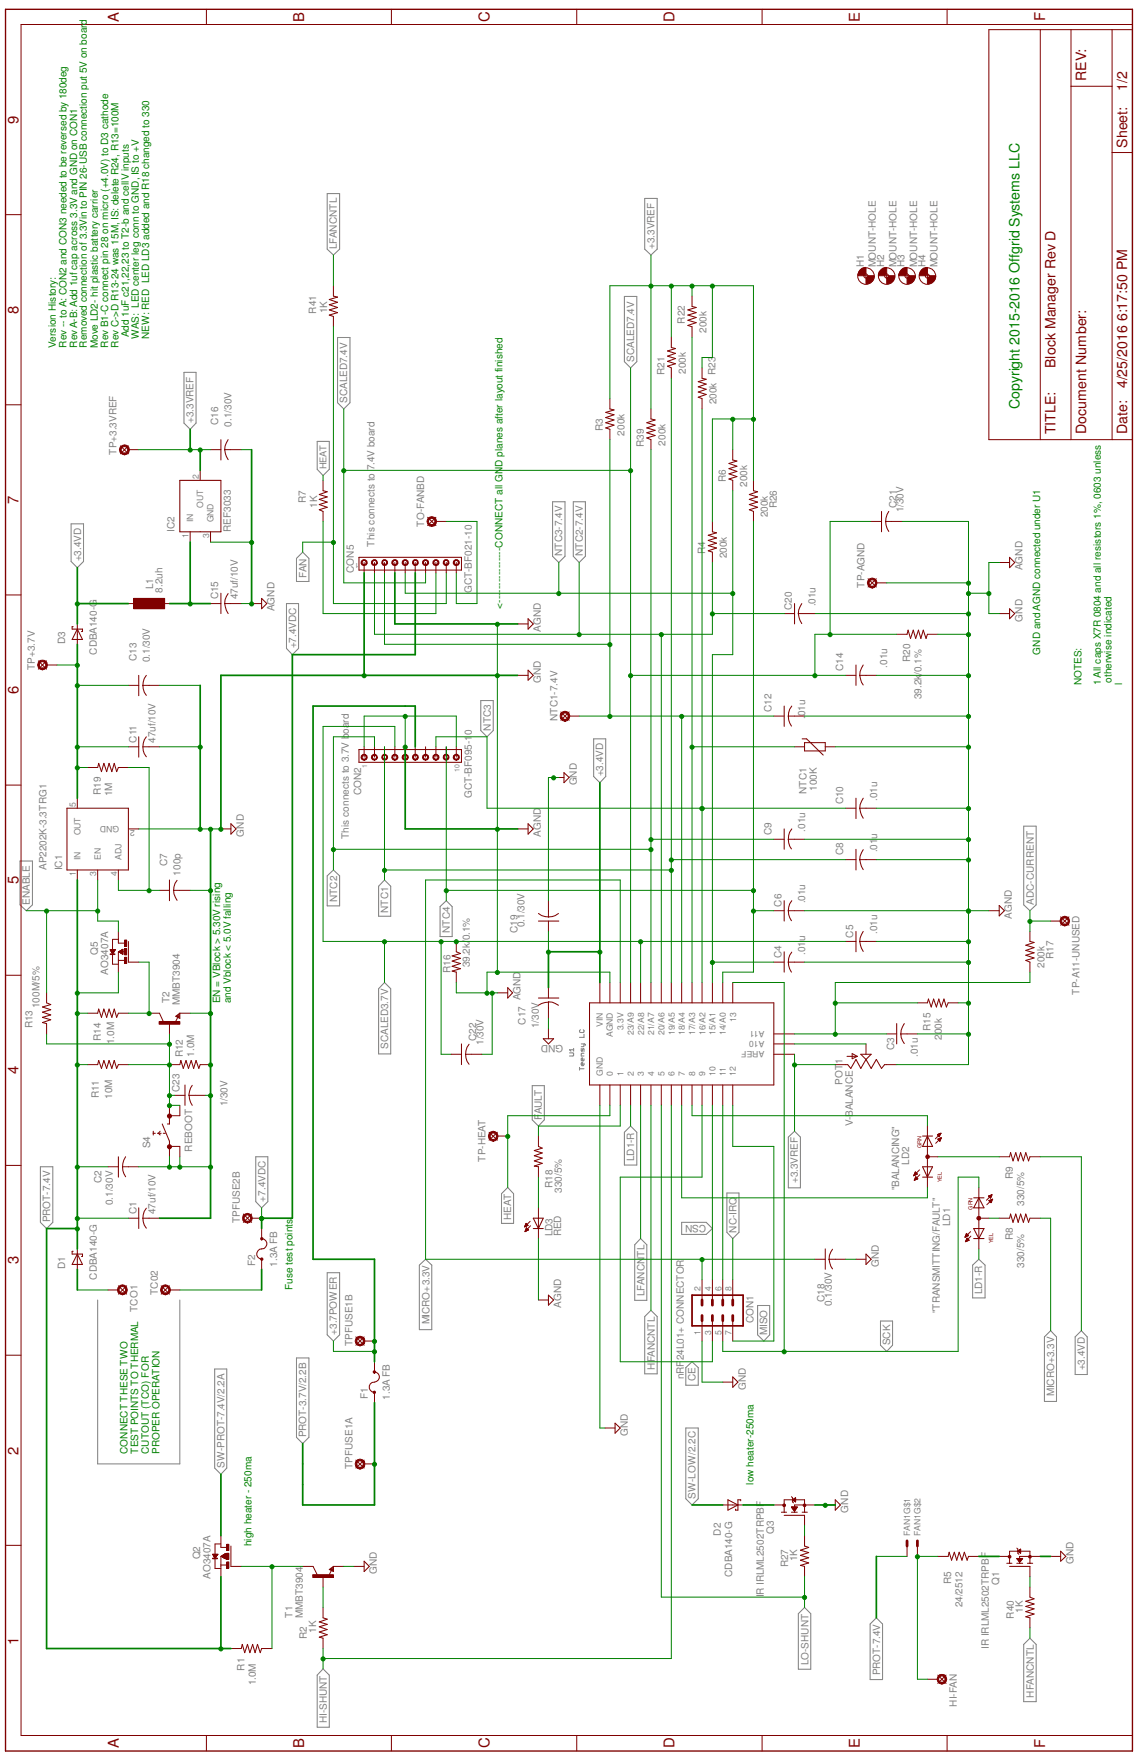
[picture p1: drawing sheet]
<svg xmlns="http://www.w3.org/2000/svg" width="279mm" height="432mm" viewBox="0 0 279 432" stroke-linecap="round" stroke-linejoin="round" font-family="sans-serif">
<defs><g id="words">
<g font-size="3.6" fill="#800000">
<text x="29.1" y="5.3" transform="rotate(-90 29.1 5.3)">A</text>
<text x="74.6" y="5.3" transform="rotate(-90 74.6 5.3)">B</text>
<text x="120.1" y="5.4" transform="rotate(-90 120.1 5.4)">C</text>
<text x="165.4" y="5.4" transform="rotate(-90 165.4 5.4)">D</text>
<text x="210.9" y="5.3" transform="rotate(-90 210.9 5.3)">E</text>
<text x="256.4" y="5.2" transform="rotate(-90 256.4 5.2)">F</text>
<text x="4.6" y="30.4" transform="rotate(-90 4.6 30.4)">9</text>
<text x="4.6" y="77" transform="rotate(-90 4.6 77)">8</text>
<text x="4.6" y="123.7" transform="rotate(-90 4.6 123.7)">7</text>
<text x="4.6" y="170.3" transform="rotate(-90 4.6 170.3)">6</text>
<text x="4.6" y="216.9" transform="rotate(-90 4.6 216.9)">5</text>
<text x="4.6" y="263.6" transform="rotate(-90 4.6 263.6)">4</text>
<text x="4.6" y="310.2" transform="rotate(-90 4.6 310.2)">3</text>
<text x="4.6" y="356.9" transform="rotate(-90 4.6 356.9)">2</text>
<text x="4.6" y="403.5" transform="rotate(-90 4.6 403.5)">1</text>
<text x="29.1" y="428.8" transform="rotate(-90 29.1 428.8)">A</text>
<text x="74.6" y="428.8" transform="rotate(-90 74.6 428.8)">B</text>
<text x="120.1" y="428.9" transform="rotate(-90 120.1 428.9)">C</text>
<text x="165.4" y="428.9" transform="rotate(-90 165.4 428.9)">D</text>
<text x="210.9" y="428.8" transform="rotate(-90 210.9 428.8)">E</text>
<text x="256.4" y="428.8" transform="rotate(-90 256.4 428.8)">F</text>
</g>
<g font-size="3.5" fill="#800000">
<text x="266.4" y="19.9" transform="rotate(-90 266.4 19.9)">REV:</text>
<text x="276.5" y="22.4" transform="rotate(-90 276.5 22.4)">1/2</text>
<text x="276.5" y="36.2" transform="rotate(-90 276.5 36.2)">Sheet:</text>
<text x="258.9" y="90.3" transform="rotate(-90 258.9 90.3)">Block Manager Rev D</text>
<text x="276.5" y="95.2" transform="rotate(-90 276.5 95.2)">4/25/2016 6:17:50 PM</text>
<text x="258.9" y="106.6" transform="rotate(-90 258.9 106.6)">TITLE:</text>
<text x="266.4" y="106.6" transform="rotate(-90 266.4 106.6)">Document Number:</text>
<text x="276.5" y="106.6" transform="rotate(-90 276.5 106.6)">Date:</text>
</g>
<text font-size="3.5" fill="#008000" x="250.1" y="100.3" transform="rotate(-90 250.1 100.3)">Copyright 2015-2016 Offgrid Systems LLC</text>
<g font-size="2.5" fill="#808080">
<text x="82.6" y="61.1" transform="rotate(-90 82.6 61.1)">LFANCNTL</text>
<text x="160.5" y="61.1" transform="rotate(-90 160.5 61.1)">+3.3VREF</text>
<text x="211.9" y="65.6" transform="rotate(-90 211.9 65.6)">H1</text>
<text x="214.9" y="65.6" transform="rotate(-90 214.9 65.6)">MOUNT-HOLE</text>
<text x="216.9" y="65.6" transform="rotate(-90 216.9 65.6)">H2</text>
<text x="219.9" y="65.6" transform="rotate(-90 219.9 65.6)">MOUNT-HOLE</text>
<text x="221.9" y="65.6" transform="rotate(-90 221.9 65.6)">H3</text>
<text x="225" y="65.6" transform="rotate(-90 225 65.6)">MOUNT-HOLE</text>
<text x="227" y="65.6" transform="rotate(-90 227 65.6)">H4</text>
<text x="230" y="65.6" transform="rotate(-90 230 65.6)">MOUNT-HOLE</text>
<text x="77.6" y="77" transform="rotate(-90 77.6 77)">R41</text>
<text x="80.3" y="76.9" transform="rotate(-90 80.3 76.9)">1K</text>
<text x="168" y="79.4" transform="rotate(-90 168 79.4)">R22</text>
<text x="173.3" y="81.7" transform="rotate(-90 173.3 81.7)">200k</text>
<text x="155.5" y="88.7" transform="rotate(-90 155.5 88.7)">SCALED7.4V</text>
<text x="163" y="92" transform="rotate(-90 163 92)">R21</text>
<text x="168.2" y="91.7" transform="rotate(-90 168.2 91.7)">200k</text>
<text x="175.5" y="92" transform="rotate(-90 175.5 92)">R23</text>
<text x="85.2" y="98.8" transform="rotate(-90 85.2 98.8)">SCALED7.4V</text>
<text x="175.8" y="99.2" transform="rotate(-90 175.8 99.2)">200k</text>
<text x="47.5" y="103.8" transform="rotate(-90 47.5 103.8)">+3.3VREF</text>
<text x="53.5" y="104.3" transform="rotate(-90 53.5 104.3)">C16</text>
<text x="56.8" y="104.6" transform="rotate(-90 56.8 104.6)">0.1/30V</text>
<text x="147.9" y="105.7" transform="rotate(-90 147.9 105.7)">R3</text>
<text x="153.2" y="106.8" transform="rotate(-90 153.2 106.8)">200k</text>
<text x="28.6" y="111.6" transform="rotate(-90 28.6 111.6)">TP+3.3VREF</text>
<text x="157.9" y="109.6" transform="rotate(-90 157.9 109.6)">R39</text>
<text x="163.2" y="109.3" transform="rotate(-90 163.2 109.3)">200k</text>
<text x="178.1" y="118.3" transform="rotate(-90 178.1 118.3)">R6</text>
<text x="183.3" y="119.4" transform="rotate(-90 183.3 119.4)">200k</text>
<text x="75" y="123.4" transform="rotate(-90 75 123.4)">R7</text>
<text x="77.8" y="124.6" transform="rotate(-90 77.8 124.6)">1K</text>
<text x="190.6" y="124.7" transform="rotate(-90 190.6 124.7)">R26</text>
<text x="219.9" y="124.6" transform="rotate(-90 219.9 124.6)">C21</text>
<text x="221.7" y="125.7" transform="rotate(-90 221.7 125.7)">1/30V</text>
<text x="42.8" y="130.5" transform="rotate(-90 42.8 130.5)">IC2</text>
<text x="56.6" y="130.5" transform="rotate(-90 56.6 130.5)">REF3033</text>
<text x="104.1" y="129.2" transform="rotate(-90 104.1 129.2)">TO-FANBD</text>
<text x="188.4" y="126.9" transform="rotate(-90 188.4 126.9)">200k</text>
<text x="19.9" y="137.8" transform="rotate(-90 19.9 137.8)">+3.4VD</text>
<text x="91.9" y="134.2" transform="rotate(-90 91.9 134.2)">This connects to 7.4V board</text>
<text x="137.9" y="136.5" transform="rotate(-90 137.9 136.5)">NTC3-7.4V</text>
<text x="143" y="136.5" transform="rotate(-90 143 136.5)">NTC2-7.4V</text>
<text x="173" y="135.9" transform="rotate(-90 173 135.9)">R4</text>
<text x="178.3" y="137" transform="rotate(-90 178.3 137)">200k</text>
<text x="75.2" y="141.7" transform="rotate(-90 75.2 141.7)">FAN</text>
<text x="86.8" y="140.5" transform="rotate(-90 86.8 140.5)">CON5</text>
<text x="250.8" y="139.9" transform="rotate(-90 250.8 139.9)">AGND</text>
<text x="37.6" y="144.5" transform="rotate(-90 37.6 144.5)">L1</text>
<text x="39.9" y="145.4" transform="rotate(-90 39.9 145.4)">8.2uh</text>
<text x="53.5" y="147.1" transform="rotate(-90 53.5 147.1)">C15</text>
<text x="58.3" y="147.1" transform="rotate(-90 58.3 147.1)">47uf/10V</text>
<text x="67.3" y="149.9" transform="rotate(-90 67.3 149.9)">AGND</text>
<text x="115.7" y="145.5" transform="rotate(-90 115.7 145.5)">GCT-BF021-10</text>
<text x="194.2" y="149.6" transform="rotate(-90 194.2 149.6)">C20</text>
<text x="200.1" y="148.8" transform="rotate(-90 200.1 148.8)">.01u</text>
<text x="212.1" y="144.3" transform="rotate(-90 212.1 144.3)">TP-AGND</text>
<text x="132.7" y="154.9" transform="rotate(-90 132.7 154.9)">AGND</text>
<text x="250.8" y="152.5" transform="rotate(-90 250.8 152.5)">GND</text>
<text x="16" y="158.1" transform="rotate(-90 16 158.1)">D3</text>
<text x="23.8" y="160.6" transform="rotate(-90 23.8 160.6)">CDBA140-G</text>
<text x="72.6" y="159.1" transform="rotate(-90 72.6 159.1)">+7.4VDC</text>
<text x="8.6" y="164.4" transform="rotate(-90 8.6 164.4)">TP+3.7V</text>
<text x="33.4" y="162.1" transform="rotate(-90 33.4 162.1)">C13</text>
<text x="36.7" y="162.5" transform="rotate(-90 36.7 162.5)">0.1/30V</text>
<text x="132.7" y="167.6" transform="rotate(-90 132.7 167.6)">GND</text>
<text x="206.8" y="164.7" transform="rotate(-90 206.8 164.7)">C14</text>
<text x="217.6" y="163.8" transform="rotate(-90 217.6 163.8)">.01u</text>
<text x="223.3" y="162.4" transform="rotate(-90 223.3 162.4)">R20</text>
<text x="226.1" y="171.5" transform="rotate(-90 226.1 171.5)">39.2k/0.1%</text>
<text x="120.4" y="179.2" transform="rotate(-90 120.4 179.2)">NTC3</text>
<text x="136.7" y="177" transform="rotate(-90 136.7 177)">NTC1-7.4V</text>
<text x="189.2" y="174.7" transform="rotate(-90 189.2 174.7)">C12</text>
<text x="197.5" y="176.4" transform="rotate(-90 197.5 176.4)">.01u</text>
<text x="33.4" y="182.2" transform="rotate(-90 33.4 182.2)">C11</text>
<text x="38.2" y="182.2" transform="rotate(-90 38.2 182.2)">47uf/10V</text>
<text x="148" y="190.5" transform="rotate(-90 148 190.5)">+3.4VD</text>
<text x="24.7" y="195.1" transform="rotate(-90 24.7 195.1)">R19</text>
<text x="27.5" y="195.3" transform="rotate(-90 27.5 195.3)">1M</text>
<text x="88.6" y="195.2" transform="rotate(-90 88.6 195.2)">CON2</text>
<text x="115.7" y="195.8" transform="rotate(-90 115.7 195.8)">GCT-BF095-10</text>
<text x="141.5" y="192.7" transform="rotate(-90 141.5 192.7)">GND</text>
<text x="197.9" y="194.8" transform="rotate(-90 197.9 194.8)">NTC1</text>
<text x="200.4" y="194" transform="rotate(-90 200.4 194)">100K</text>
<text x="206.8" y="197.4" transform="rotate(-90 206.8 197.4)">C10</text>
<text x="215.1" y="196.5" transform="rotate(-90 215.1 196.5)">.01u</text>
<text x="59.8" y="205.2" transform="rotate(-90 59.8 205.2)">GND</text>
<text x="85.6" y="205.9" transform="rotate(-90 85.6 205.9)">This connects to 3.7V board</text>
<text x="132.7" y="205.2" transform="rotate(-90 132.7 205.2)">AGND</text>
<text x="189.2" y="204.9" transform="rotate(-90 189.2 204.9)">C9</text>
<text x="197.5" y="204" transform="rotate(-90 197.5 204)">.01u</text>
<text x="206.8" y="209.9" transform="rotate(-90 206.8 209.9)">C8</text>
<text x="215.1" y="209.1" transform="rotate(-90 215.1 209.1)">.01u</text>
<text x="11.4" y="213.4" transform="rotate(-90 11.4 213.4)">AP2202K-3.3TRG1</text>
<text x="15.2" y="213.4" transform="rotate(-90 15.2 213.4)">IC1</text>
<text x="41" y="212.4" transform="rotate(-90 41 212.4)">C7</text>
<text x="44.3" y="214.8" transform="rotate(-90 44.3 214.8)">100p</text>
<text x="7.3" y="222" transform="rotate(-90 7.3 222)">ENABLE</text>
<text x="82.7" y="221.4" transform="rotate(-90 82.7 221.4)">NTC2</text>
<text x="197.5" y="221.7" transform="rotate(-90 197.5 221.7)">.01u</text>
<text x="253.6" y="222" transform="rotate(-90 253.6 222)">ADC-CURRENT</text>
<text x="95.3" y="223.9" transform="rotate(-90 95.3 223.9)">NTC1</text>
<text x="128.7" y="227.5" transform="rotate(-90 128.7 227.5)">0.1/30V</text>
<text x="191.7" y="222.4" transform="rotate(-90 191.7 222.4)">C6</text>
<text x="248.2" y="225.4" transform="rotate(-90 248.2 225.4)">AGND</text>
<text x="110.3" y="228.9" transform="rotate(-90 110.3 228.9)">NTC4</text>
<text x="126.9" y="228.9" transform="rotate(-90 126.9 228.9)">C19</text>
<text x="209.3" y="230" transform="rotate(-90 209.3 230)">C5</text>
<text x="215.1" y="229.2" transform="rotate(-90 215.1 229.2)">.01u</text>
<text x="24" y="234.3" transform="rotate(-90 24 234.3)">Q5</text>
<text x="26.5" y="239.1" transform="rotate(-90 26.5 239.1)">AO3407A</text>
<text x="110.5" y="238.8" transform="rotate(-90 110.5 238.8)">R16</text>
<text x="115.2" y="237.3" transform="rotate(-90 115.2 237.3)">39.2k/0.1%</text>
<text x="191.7" y="235" transform="rotate(-90 191.7 235)">C4</text>
<text x="197.5" y="234.3" transform="rotate(-90 197.5 234.3)">.01u</text>
<text x="256.2" y="237.5" transform="rotate(-90 256.2 237.5)">200k</text>
<text x="258.4" y="235.3" transform="rotate(-90 258.4 235.3)">R17</text>
<text x="127.7" y="245.4" transform="rotate(-90 127.7 245.4)">AGND</text>
<text x="264.8" y="244.1" transform="rotate(-90 264.8 244.1)">TP-A11-UNUSED</text>
<text x="9.7" y="247.3" transform="rotate(-90 9.7 247.3)">100M/5%</text>
<text x="41.6" y="246.1" transform="rotate(-90 41.6 246.1)">T2</text>
<text x="44.1" y="246.5" transform="rotate(-90 44.1 246.5)">MMBT3904</text>
<text x="128.9" y="251.4" transform="rotate(-90 128.9 251.4)">C17</text>
<text x="8" y="252.3" transform="rotate(-90 8 252.3)">R13</text>
<text x="24.7" y="255.4" transform="rotate(-90 24.7 255.4)">R14</text>
<text x="28" y="256.2" transform="rotate(-90 28 256.2)">1.0M</text>
<text x="95.3" y="257.3" transform="rotate(-90 95.3 257.3)">SCALED3.7V</text>
<text x="116.8" y="255.4" transform="rotate(-90 116.8 255.4)">C22</text>
<text x="118.6" y="256.4" transform="rotate(-90 118.6 256.4)">1/30V</text>
<text x="132.2" y="252.2" transform="rotate(-90 132.2 252.2)">1/30V</text>
<text x="138.2" y="256.3" transform="rotate(-180 138.2 256.3)">GND</text>
<text x="219.4" y="257.6" transform="rotate(-90 219.4 257.6)">C3</text>
<text x="228.3" y="252.9" transform="rotate(-90 228.3 252.9)">R15</text>
<text x="231.1" y="255.1" transform="rotate(-90 231.1 255.1)">200k</text>
<text x="44.9" y="259.4" transform="rotate(-90 44.9 259.4)">R12</text>
<text x="47.7" y="259.2" transform="rotate(-90 47.7 259.2)">1.0M</text>
<text x="225.1" y="259.3" transform="rotate(-90 225.1 259.3)">.01u</text>
<text x="24.2" y="269.3" transform="rotate(-90 24.2 269.3)">R11</text>
<text x="27.5" y="269.6" transform="rotate(-90 27.5 269.6)">10M</text>
<text x="44" y="267.9" transform="rotate(-90 44 267.9)">C23</text>
<text x="206.7" y="266.2" transform="rotate(-90 206.7 266.2)">POT1</text>
<text x="55.8" y="271.4" transform="rotate(-90 55.8 271.4)">1/30V</text>
<text x="132.9" y="274.7" transform="rotate(-90 132.9 274.7)">FAULT</text>
<text x="36.8" y="281.8" transform="rotate(-90 36.8 281.8)">S4</text>
<text x="209.2" y="276.3" transform="rotate(-90 209.2 276.3)">V-BALANCE</text>
<text x="47.2" y="282.5" transform="rotate(-90 47.2 282.5)">REBOOT</text>
<text x="119.1" y="285.1" transform="rotate(-90 119.1 285.1)">TP-HEAT</text>
<text x="155.5" y="284.9" transform="rotate(-90 155.5 284.9)">LD1-R</text>
<text x="223" y="285.7" transform="rotate(-90 223 285.7)">LD2</text>
<text x="24.9" y="290.3" transform="rotate(-90 24.9 290.3)">C2</text>
<text x="135.6" y="291.5" transform="rotate(-90 135.6 291.5)">R18</text>
<text x="137.8" y="292.6" transform="rotate(-90 137.8 292.6)">330/5%</text>
<text x="195.7" y="290.3" transform="rotate(-90 195.7 290.3)">+3.3VREF</text>
<text x="220.6" y="292" transform="rotate(-90 220.6 292)">&quot;BALANCING&quot;</text>
<text x="248.4" y="289.2" transform="rotate(-90 248.4 289.2)">R9</text>
<text x="12.3" y="299.9" transform="rotate(-90 12.3 299.9)">PROT-7.4V</text>
<text x="27.7" y="295.7" transform="rotate(-90 27.7 295.7)">0.1/30V</text>
<text x="33.4" y="297.9" transform="rotate(-90 33.4 297.9)">C1</text>
<text x="38.2" y="297.9" transform="rotate(-90 38.2 297.9)">47uf/10V</text>
<text x="65.1" y="294.8" transform="rotate(-90 65.1 294.8)">+7.4VDC</text>
<text x="125.4" y="299.3" transform="rotate(-90 125.4 299.3)">HEAT</text>
<text x="251.2" y="295.8" transform="rotate(-90 251.2 295.8)">330/5%</text>
<text x="58.8" y="300.1" transform="rotate(-90 58.8 300.1)">TPFUSE2B</text>
<text x="135.6" y="303.4" transform="rotate(-90 135.6 303.4)">LD3</text>
<text x="137.7" y="303.4" transform="rotate(-90 137.7 303.4)">RED</text>
<text x="173.2" y="300.5" transform="rotate(-180 173.2 300.5)">CSN</text>
<text x="180.7" y="302.4" transform="rotate(-90 180.7 302.4)">NC-IRQ</text>
<text x="233.1" y="300.8" transform="rotate(-90 233.1 300.8)">LD1</text>
<text x="248.4" y="304.3" transform="rotate(-90 248.4 304.3)">R8</text>
<text x="16" y="311.4" transform="rotate(-90 16 311.4)">D1</text>
<text x="62.6" y="310.6" transform="rotate(-90 62.6 310.6)">F2</text>
<text x="68" y="310.7" transform="rotate(-90 68 310.7)">1.3A FB</text>
<text x="215.6" y="310.8" transform="rotate(-90 215.6 310.8)">GND</text>
<text x="251.2" y="311" transform="rotate(-90 251.2 311)">330/5%</text>
<text x="23.8" y="313.9" transform="rotate(-90 23.8 313.9)">CDBA140-G</text>
<text x="38.7" y="317.8" transform="rotate(-90 38.7 317.8)">TC02</text>
<text x="241" y="317.6" transform="rotate(-90 241 317.6)">LD1-R</text>
<text x="33.7" y="321.9" transform="rotate(-90 33.7 321.9)">TCO1</text>
<text x="137.7" y="320.9" transform="rotate(-90 137.7 320.9)">AGND</text>
<text x="158.1" y="318" transform="rotate(-90 158.1 318)">LFANCNTL</text>
<text x="202.3" y="319.4" transform="rotate(-90 202.3 319.4)">C18</text>
<text x="204" y="320.5" transform="rotate(-90 204 320.5)">0.1/30V</text>
<text x="230.5" y="322.2" transform="rotate(-90 230.5 322.2)">&quot;TRANSMITTING/FAULT&quot;</text>
<text x="82.6" y="327.5" transform="rotate(-90 82.6 327.5)">+3.7POWER</text>
<text x="105.3" y="325" transform="rotate(-90 105.3 325)">MICRO+3.3V</text>
<text x="184.8" y="324.6" transform="rotate(-90 184.8 324.6)">CON1</text>
<text x="188.2" y="327.5" transform="rotate(-90 188.2 327.5)">MISO</text>
<text x="86.4" y="330.3" transform="rotate(-90 86.4 330.3)">TPFUSE1B</text>
<text x="218.4" y="330" transform="rotate(-90 218.4 330)">SCK</text>
<text x="160.6" y="336" transform="rotate(-90 160.6 336)">HFANCNTL</text>
<text x="167.7" y="338.4" transform="rotate(-90 167.7 338.4)">nRF24L01+ CONNECTOR</text>
<text x="170.6" y="338.9" transform="rotate(-90 170.6 338.9)">CE</text>
<text x="183" y="341" transform="rotate(-90 183 341)">GND</text>
<text x="266.1" y="336.2" transform="rotate(-90 266.1 336.2)">+3.4VD</text>
<text x="90.3" y="343.3" transform="rotate(-90 90.3 343.3)">F1</text>
<text x="95.6" y="343.4" transform="rotate(-90 95.6 343.4)">1.3A FB</text>
<text x="258.6" y="342.5" transform="rotate(-90 258.6 342.5)">MICRO+3.3V</text>
<text x="75.1" y="352.6" transform="rotate(-90 75.1 352.6)">PROT-3.7V/2.2B</text>
<text x="154" y="352.3" transform="rotate(-90 154 352.3)">GND</text>
<text x="55" y="360.2" transform="rotate(-90 55 360.2)">SW-PROT-7.4V/2.2A</text>
<text x="86.4" y="360.4" transform="rotate(-90 86.4 360.4)">TPFUSE1A</text>
<text x="170.6" y="367.7" transform="rotate(-90 170.6 367.7)">SW-LOW/2.2C</text>
<text x="208" y="371.1" transform="rotate(-90 208 371.1)">GND</text>
<text x="176.8" y="376.8" transform="rotate(-90 176.8 376.8)">D2</text>
<text x="189.8" y="376.3" transform="rotate(-90 189.8 376.3)">Q3</text>
<text x="49.1" y="382.6" transform="rotate(-90 49.1 382.6)">Q2</text>
<text x="195.6" y="383" transform="rotate(-90 195.6 383)">1K</text>
<text x="263.3" y="383.7" transform="rotate(-90 263.3 383.7)">GND</text>
<text x="51.6" y="387.3" transform="rotate(-90 51.6 387.3)">AO3407A</text>
<text x="92.5" y="386.2" transform="rotate(-90 92.5 386.2)">GND</text>
<text x="179.6" y="386.8" transform="rotate(-90 179.6 386.8)">CDBA140-G</text>
<text x="193.4" y="384.6" transform="rotate(-90 193.4 384.6)">R27</text>
<text x="233.3" y="388.7" transform="rotate(-90 233.3 388.7)">R5</text>
<text x="245.1" y="388.9" transform="rotate(-90 245.1 388.9)">Q1</text>
<text x="187.4" y="391.8" transform="rotate(-90 187.4 391.8)">IR IRLML2502TRPBF</text>
<text x="236.1" y="394.4" transform="rotate(-90 236.1 394.4)">24/2512</text>
<text x="250.9" y="395.6" transform="rotate(-90 250.9 395.6)">1K</text>
<text x="71.7" y="396.9" transform="rotate(-90 71.7 396.9)">T1</text>
<text x="74.3" y="396.9" transform="rotate(-90 74.3 396.9)">MMBT3904</text>
<text x="77.6" y="400.6" transform="rotate(-90 77.6 400.6)">1K</text>
<text x="248.7" y="397.1" transform="rotate(-90 248.7 397.1)">R40</text>
<text x="75.3" y="402.1" transform="rotate(-90 75.3 402.1)">R2</text>
<text x="242.6" y="404.5" transform="rotate(-90 242.6 404.5)">IR IRLML2502TRPBF</text>
<text x="59.9" y="409.9" transform="rotate(-90 59.9 409.9)">R1</text>
<text x="62.7" y="413.5" transform="rotate(-90 62.7 413.5)">1.0M</text>
<text x="198.3" y="408.6" transform="rotate(-90 198.3 408.6)">LO-SHUNT</text>
<text x="215.9" y="411.1" transform="rotate(-90 215.9 411.1)">PROT-7.4V</text>
<text x="234.7" y="418.7" transform="rotate(-90 234.7 418.7)">HI-FAN</text>
<text x="253.6" y="416.5" transform="rotate(-90 253.6 416.5)">HFANCNTL</text>
<text x="80.2" y="422.7" transform="rotate(-90 80.2 422.7)">HI-SHUNT</text>
</g>
<g font-size="2.5" fill="#008000">
<text x="31.6" y="82.7" transform="rotate(-90 31.6 82.7)">Add 1uF c21,22,23 to T2-b and cellV inputs</text>
<text x="34" y="83.2" transform="rotate(-90 34 83.2)">WAS: LED center leg conn to GND, IS to +V</text>
<text x="36.6" y="83.2" transform="rotate(-90 36.6 83.2)">NEW: RED LED LD3 added and R18 changed to 330</text>
<text x="13.7" y="85.3" transform="rotate(-90 13.7 85.3)">Version History:</text>
<text x="16.3" y="85.3" transform="rotate(-90 16.3 85.3)">Rev -- to A: CON2 and CON3 needed to be reversed by 180deg</text>
<text x="19" y="85.3" transform="rotate(-90 19 85.3)">Rev A-B: Add 1uf cap across 3.3V and GND on CON1</text>
<text x="21.3" y="85.3" transform="rotate(-90 21.3 85.3)">Removed connection of 3.3Vin to PIN 26-USB connection put 5V on board</text>
<text x="24" y="85.3" transform="rotate(-90 24 85.3)">Move LD2- hit plastic battery carrier</text>
<text x="26.5" y="85.3" transform="rotate(-90 26.5 85.3)">Rev B1-C connect pin 28 on micro (+4.0V) to D3 cathode</text>
<text x="29" y="85.3" transform="rotate(-90 29 85.3)">Rev C-&gt;D R13-24 was 15M, IS: delete R24, R13=100M</text>
<text x="123.3" y="149.4" transform="rotate(-90 123.3 149.4)">&lt;----------------CONNECT all GND planes after layout finished</text>
<text x="255.2" y="160.6" transform="rotate(-90 255.2 160.6)">GND and AGND connected under U1</text>
<text x="272.6" y="167.5" transform="rotate(-90 272.6 167.5)">otherwise indicated</text>
<text x="265.3" y="168.1" transform="rotate(-90 265.3 168.1)">NOTES:</text>
<text x="270" y="168.1" transform="rotate(-90 270 168.1)">1 All caps X7R 0804 and all resistors 1%, 0603 unless</text>
<text x="275.3" y="168.1" transform="rotate(-90 275.3 168.1)">l</text>
<text x="54" y="246.1" transform="rotate(-90 54 246.1)">EN = VBlock &gt; 5.30V rising</text>
<text x="56.6" y="246.1" transform="rotate(-90 56.6 246.1)">and Vblock &lt; 5.0V falling</text>
<text x="71.7" y="316.5" transform="rotate(-90 71.7 316.5)">Fuse test points</text>
<text x="31.2" y="356.7" transform="rotate(-90 31.2 356.7)">CONNECT THESE TWO</text>
<text x="33.9" y="356.7" transform="rotate(-90 33.9 356.7)">TEST POINTS TO THERMAL</text>
<text x="36.5" y="356.7" transform="rotate(-90 36.5 356.7)">CUTOUT (TCO) FOR</text>
<text x="39.1" y="356.7" transform="rotate(-90 39.1 356.7)">PROPER OPERATION</text>
<text x="184.8" y="364.2" transform="rotate(-90 184.8 364.2)">low heater-250ma</text>
<text x="61.7" y="379.3" transform="rotate(-90 61.7 379.3)">high heater - 250ma</text>
</g>
<text font-size="2.3" fill="#808080" x="80.1" y="115.1" transform="rotate(-90 80.1 115.1)">HEAT</text>
<g font-size="2.1" fill="#808080">
<text x="48.8" y="117.5" transform="rotate(-90 48.8 117.5)">2</text>
<text x="49.9" y="124.5" transform="rotate(-90 49.9 124.5)">OUT</text>
<text x="46.2" y="132" transform="rotate(-90 46.2 132)">1</text>
<text x="47.4" y="128.2" transform="rotate(-90 47.4 128.2)">IN</text>
<text x="51.3" y="132" transform="rotate(-90 51.3 132)">3</text>
<text x="52.4" y="128.2" transform="rotate(-90 52.4 128.2)">GND</text>
<text x="18.6" y="198" transform="rotate(-90 18.6 198)">5</text>
<text x="29.2" y="202.6" transform="rotate(-180 29.2 202.6)">GND</text>
<text x="33.1" y="203.7" transform="rotate(-180 33.1 203.7)">2</text>
<text x="19.7" y="205" transform="rotate(-90 19.7 205)">OUT</text>
<text x="18.6" y="215" transform="rotate(-90 18.6 215)">1</text>
<text x="19.7" y="211.1" transform="rotate(-90 19.7 211.1)">IN</text>
<text x="23.6" y="215" transform="rotate(-90 23.6 215)">3</text>
<text x="24.7" y="211.1" transform="rotate(-90 24.7 211.1)">EN</text>
<text x="28.7" y="215" transform="rotate(-90 28.7 215)">4</text>
<text x="29.8" y="211.1" transform="rotate(-90 29.8 211.1)">ADJ</text>
<text x="147.9" y="251.9" transform="rotate(-90 147.9 251.9)">VIN</text>
<text x="180.6" y="250.8" transform="rotate(-90 180.6 250.8)">13</text>
<text x="150.4" y="254.5" transform="rotate(-90 150.4 254.5)">AGND</text>
<text x="152.9" y="252.8" transform="rotate(-90 152.9 252.8)">3.3V</text>
<text x="155.4" y="254" transform="rotate(-90 155.4 254)">23/A9</text>
<text x="158" y="254" transform="rotate(-90 158 254)">22/A8</text>
<text x="160.4" y="254" transform="rotate(-90 160.4 254)">21/A7</text>
<text x="163" y="254" transform="rotate(-90 163 254)">20/A6</text>
<text x="165.5" y="254" transform="rotate(-90 165.5 254)">19/A5</text>
<text x="168" y="254" transform="rotate(-90 168 254)">18/A4</text>
<text x="170.5" y="254" transform="rotate(-90 170.5 254)">17/A3</text>
<text x="173.1" y="254" transform="rotate(-90 173.1 254)">16/A2</text>
<text x="175.5" y="254" transform="rotate(-90 175.5 254)">15/A1</text>
<text x="178.1" y="254" transform="rotate(-90 178.1 254)">14/A0</text>
<text x="187.5" y="257.9" transform="rotate(-180 187.5 257.9)">AREF</text>
<text x="187.5" y="255.4" transform="rotate(-180 187.5 255.4)">A10</text>
<text x="187.5" y="252.9" transform="rotate(-180 187.5 252.9)">A11</text>
<text x="147.9" y="263.9" transform="rotate(-90 147.9 263.9)">GND</text>
<text x="150.4" y="263.9" transform="rotate(-90 150.4 263.9)">0</text>
<text x="152.9" y="263.9" transform="rotate(-90 152.9 263.9)">1</text>
<text x="155.4" y="263.9" transform="rotate(-90 155.4 263.9)">2</text>
<text x="157.9" y="263.9" transform="rotate(-90 157.9 263.9)">3</text>
<text x="160.4" y="263.9" transform="rotate(-90 160.4 263.9)">4</text>
<text x="163" y="263.9" transform="rotate(-90 163 263.9)">5</text>
<text x="165.4" y="263.9" transform="rotate(-90 165.4 263.9)">6</text>
<text x="168" y="263.9" transform="rotate(-90 168 263.9)">7</text>
<text x="170.5" y="263.9" transform="rotate(-90 170.5 263.9)">8</text>
<text x="173" y="263.9" transform="rotate(-90 173 263.9)">9</text>
<text x="175.5" y="263.9" transform="rotate(-90 175.5 263.9)">10</text>
<text x="178.1" y="263.9" transform="rotate(-90 178.1 263.9)">11</text>
<text x="180.5" y="263.9" transform="rotate(-90 180.5 263.9)">12</text>
<text x="171.9" y="316.7" transform="rotate(-90 171.9 316.7)">2</text>
<text x="174.4" y="316.7" transform="rotate(-90 174.4 316.7)">4</text>
<text x="177" y="316.7" transform="rotate(-90 177 316.7)">6</text>
<text x="179.4" y="316.7" transform="rotate(-90 179.4 316.7)">8</text>
<text x="171.9" y="327.5" transform="rotate(-90 171.9 327.5)">1</text>
<text x="174.4" y="327.5" transform="rotate(-90 174.4 327.5)">3</text>
<text x="177" y="327.5" transform="rotate(-90 177 327.5)">5</text>
<text x="179.4" y="327.5" transform="rotate(-90 179.4 327.5)">7</text>
<text x="223.3" y="376.8" transform="rotate(-90 223.3 376.8)">FAN1G$1</text>
<text x="225.8" y="376.8" transform="rotate(-90 225.8 376.8)">FAN1G$2</text>
</g>
<g font-size="1.7" fill="#808080">
<text x="88.1" y="138" transform="rotate(-180 88.1 138)">1</text>
<text x="90.1" y="188.5" transform="rotate(-90 90.1 188.5)">1</text>
<text x="112.7" y="189.4" transform="rotate(-90 112.7 189.4)">10</text>
</g>
<g font-size="1.4" fill="#800000">
<text x="226.1" y="281.6" transform="rotate(-90 226.1 281.6)">GRN</text>
<text x="231.1" y="290" transform="rotate(-90 231.1 290)">YEL</text>
<text x="238.6" y="296.8" transform="rotate(-90 238.6 296.8)">GRN</text>
<text x="243.6" y="305.1" transform="rotate(-90 243.6 305.1)">YEL</text>
</g>
</g></defs>
<g fill="none" stroke="#808080" stroke-width=".25">
<path d="M80.3 47.5h3v13.6l-1.5 1.5-1.5-1.5zM158.2 48.7h3v12.4l-1.5 1.5-1.5-1.5zM153.2 72.7h3v16l-1.5 1.6-1.5-1.6zM45.1 91.4h3v12.4l-1.4 1.5-1.6-1.5zM82.8 82.8h3.1v16l-1.6 1.5-1.5-1.5zM77.8 108.3h3v6.8l-1.6 1.6-1.4-1.6zM17.4 128.5h3.1v9.3l-1.5 1.5-1.6-1.5zM74.3 135.5l1.5 1.5v5.7h-3.1v-5.7zM135.6 123.1h3v13.4l-1.5 1.5-1.5-1.5zM140.6 123.1h3v13.4l-1.5 1.5-1.5-1.5zM70.3 148.1h2.9v11l-1.5 1.5-1.4-1.5zM117.9 171.9h3.1v7.3l-1.5 1.6-1.6-1.6z"/>
<path d="M145.6 181.3h3v9.2l-1.4 1.5-1.6-1.5zM4.9 211.2h3.1v10.8l-1.6 1.4-1.5-1.4zM80.3 214.9l1.5-1.5 1.5 1.5v7.4h-3zM94.3 215.9l1.5 1.5v7.4h-2.9v-7.4zM251.1 202.7h3.1v19.3l-1.6 1.4-1.5-1.4zM107.9 222.4l1.6-1.4 1.4 1.4v7.4h-3zM94.3 241l1.5 1.6v16h-2.9v-16zM139.7 258.3h.8l.2 .2-.2 .6h-.8M140.7 257.2v.7M140.7 257.6h-1l.3 .3M142.4 252.6l-.2 .2v.4l.2 .1h.7l.2-.1-.2-.6M142.6 257.2l.1 .8 .2-.6 .2-.2 .2 .2v.6"/>
<path d="M142.6 256.1h.8l.2 .4M143.3 253.7v.8h-1.1M143.3 256.1v.5l-.2 .2h-.5M143.3 259.8l-.2 .5-.5-.2v-.3l.3-.2v.7M143.3 258.4h-.6l-.1 .2v.5h.7M130.6 266.4h2.9v8.3l-1.4 1.6-1.5-1.6zM142.2 262.2h1.1M142.2 261.9v.7M143.3 260.9l-.2 .6h-.4l-.1-.6 .3-.2v.8M154.7 276.3l1.5 1.5v8h-3v-8zM193.4 279l1.5-1.5 1.4 1.5v12.4h-2.9zM9.9 286.3h3.1v13.6l-1.6 1.5-1.5-1.5z"/>
<path d="M62.7 283.8h3v11l-1.5 1.5-1.5-1.5zM123 292.9l1.5-1.6 1.5 1.6v7.2h-3zM167.2 299.9h6l1.6 1.5-1.6 1.5h-6zM178.3 292.7h3v9.6l-1.6 1.6-1.4-1.6zM24 318.9v40.3h20.1v-40.3M80.3 312.3h3v15.2l-1.5 1.5-1.5-1.5zM102.9 310.4l1.5-1.5 1.5 1.5v15.8h-3zM157.1 303.9l1.6 1.5v13.6h-3v-13.6zM238.6 310.4l1.5-1.5 1.5 1.5v8h-3zM52.7 335.9h2.9v24.3l-1.4 1.5-1.5-1.5zM72.7 333.2h3.1v19.4l-1.5 1.6-1.6-1.6zM159.7 321.5l1.5 1.5v14.1h-3v-14.1z"/>
<path d="M168.2 335.5l1.6-1.4 1.5 1.4v4.4h-3.1zM185.8 320.3h3v7.2l-1.4 1.5-1.6-1.5zM216 324.1h2.9v5.9l-1.4 1.6-1.5-1.6zM257.7 326.5l1.5 1.5v15.8h-3v-15.8zM265.3 326.5l1.4 1.5v9.2h-3v-9.2zM168.2 350.4h3.1v17.3l-1.5 1.5-1.6-1.5zM197.4 394.4l1.5 1.5v13.6h-3.1v-13.6zM215 396.9l1.5 1.5v13.7h-3.1v-13.7zM79.2 409.4l1.6 1.6v12.8h-3v-12.8zM252.6 401.9l1.6 1.5v14.1h-3.1v-14.1z"/>
</g>
<path d="M1.4 2.3h276.4v427.3h-276.4z" fill="none" stroke="#800000" stroke-width=".34"/>
<g fill="none" stroke="#800000" stroke-width=".25">
<path d="M50.6 2.3v3.7M96 2.3v3.7M141.5 2.3v3.7M186.9 2.3v3.7M232.3 2.3v3.7M242.6 7.3h35.2v100.6h-35.2zM255.2 7.3v100.6M262.7 7.3v100.6M272.8 7.3v100.6M277.8 6h-272.6v419.8h272.6M262.7 21.2h10.1M272.8 37.4h5"/>
<path d="M1.4 52.7h3.8M1.4 99.3h3.8M1.4 146h3.8M189.8 175.7h2.6M192.4 173.2v5M193.4 175.7l.1 .9 .6 1.5M193.4 175.7v.1M193.4 175.7h4M194.2 173.2l-.5 .8-.3 1.7M1.4 192.6h3.8M207.4 198.3h2.6M210 195.8v5"/>
<path d="M210.9 198.3l.4 1.7 .5 .7M210.9 198.3v.1M210.9 198.3h4.1M211.8 195.8l-.8 1.6-.1 .9M1.4 239.3h3.8M189.8 223.4h2.6M192.4 221v5M193.4 223.4l.1 1 .6 1.5M193.4 223.4h4M193.4 223.4v.1M194.2 221l-.5 .7-.3 1.7M242.6 223.4h2.5"/>
<path d="M245.1 222.2l1.3 1.2-1.3 1.3zM144.6 246h45.2v20.2h-45.2zM147.2 241v5M149.6 241v5M152.1 241v5M154.7 241v5M157.1 241v5M159.7 241v5M162.2 241v5M164.7 241v5M167.2 241v5M169.8 241v5"/>
<path d="M172.2 241v5M174.8 241v5M177.3 241v5M179.7 241v5M189.8 258.7h5.1M189.8 256.1h5.1M189.8 253.7h5.1M217.5 253.7h2.5M220 251.1v5M221 253.7l.1 .8 .7 1.5M221 253.7h4M221 253.7h.1"/>
<path d="M221.8 251.1l-.7 1.6-.1 1M147.2 266.2v5M149.6 266.2v5M152.1 266.2v5M154.7 266.2v5M157.1 266.2v5M159.7 266.2v5M162.2 266.2v5M164.7 266.2v5M167.2 266.2v5M169.8 266.2v5M172.2 266.2v5"/>
<path d="M174.8 266.2v5M177.3 266.2v5M179.7 266.2v5M1.4 285.9h3.8M238.8 293.9h2.6M240.1 293.9v10M240.1 293.9l1.3 2.4h-2.6zM243.3 293.1l-1.3 1.4M243.5 294.2l-1.4 1.4M238.1 302.2l-1.4 1.3M238.2 303.3l-1.4 1.3M238.8 303.9h2.6"/>
<path d="M238.8 301.4h2.6l-1.3 2.5zM1.4 332.5h3.8M1.4 379.1h3.8M50.6 425.8v3.8M96 425.8v3.8M141.5 425.8v3.8M186.9 425.8v3.8M232.3 425.8v3.8"/>
</g>
<path d="M239.8 298.5h.7v.7l-.4 .1-.1-.5 .1 .5-.3-.1-.2-.3z" fill-rule="evenodd" fill="#800000"/>
<g fill="none" stroke="#800000" stroke-width=".25">
<path d="M226.3 278.7h2.5M227.5 278.7v10.1M227.5 278.7l1.3 2.6h-2.5zM230.8 278l-1.4 1.4M230.9 279.1l-1.4 1.4M225.6 287l-1.5 1.5M225.6 288.2l-1.3 1.4M226.3 288.8h2.5M226.3 286.3h2.5l-1.3 2.5zM239.8 298.5h.7v.7l-.4 .1-.1-.5 .1 .5-.3-.1-.2-.3zM240.1 298.9h2.5M240.1 291.3v2.6"/>
<path d="M242.5 293.5l.8-.4-.3 .9zM242.6 294.6l.9-.4-.4 .9zM242.6 293.4v.2M242.7 293.4v.2M242.7 294.6h.1M242.7 293.4v.3M242.7 294.6v.1M242.8 293.3v.5M242.8 294.5v.3M242.9 293.3v.6M242.9 294.5v.4M243 293.3v.7"/>
<path d="M243 294.5v.5M243.1 293.2v.6M243.1 294.4v.7M243.2 293.2v.4M243.2 294.4v.7M243.2 293.1v.4M243.2 294.3v.6M243.3 294.3v.2M243.4 294.2v.1M236.7 303.4v.1M236.8 303.3v.1M236.9 303.1v.3"/>
<path d="M236.9 304.5v.1M237 302.9v.5M237 304.4v.2M237.1 302.7v.7M237.1 304v.5M237.2 302.8v.5M237.2 303.8v.7M237.2 303.8l.5 .5-.9 .3zM237.2 302.9v.4M237.3 302.9v.4M237.3 303.9v.6M237.4 302.9v.3"/>
<path d="M237.4 304v.4M237.5 303v.2M237.5 304v.4M237.6 303.1v.1M237.6 304.1v.3M237.6 303.1l-.9 .4M237.6 303.1l-.5-.5-.4 .9M237.7 304.2v.1M240.1 303.9v2.5"/>
</g>
<path d="M227.2 283.5l.3-.2 .3 .2 .2 .3-.2 .3-.3 .1v-.5v.5l-.3-.1-.1-.3z" fill-rule="evenodd" fill="#800000"/>
<g fill="none" stroke="#800000" stroke-width=".25">
<path d="M61.7 148.1h2.5M64.2 146.8l1.2 1.3-1.2 1.3zM9.4 162.1l2 2.1M11.4 162.1l-2 2.1M31.5 168.1h2.5M34 165.7v5M35.1 168.1l.3 1.7 .5 .8M35.1 168.1v.1M35.1 168.1h4M35.9 165.7l-.5 .8-.3 1.6M54.2 203.4h2.4M56.6 202.1l1.3 1.3-1.3 1.2z"/>
<path d="M132.1 244.9h5M133.3 254.8h2.5l-1.3 1.3zM134.5 245.8l1 .1 1.5 .7M134.5 245.9l-1.7 .3-.7 .4M134.5 245.9h.1M134.5 242.3v2.6M134.5 245.9v4M134.5 252.4v2.4M207.8 259.2h2.5M209 258.5l1.3 .7-1.3 .6zM211.2 258.7h2.5l-1.3 1.2zM212.4 259.9l-1.2 2.2-1.2-2.2-1.3 2.2-.8-.9h-3"/>
<path d="M212.4 259.9l1.3 2.2 1.3-2.2 1.2 2.2 .8-.9h3M212.4 256.1v2.6M227.5 276.3v2.4M230 278.4l.4 .5M230 278.4h.1M230 278.3v.2M230.1 278.3v.3M230.1 279.5v.1M230.2 278.2v.5M230.2 279.4v.3M230.3 278.2v.6M230.3 279.4v.4"/>
<path d="M230.4 278.2v.7M230.4 279.4v.4M230.5 278.1v.7M230.5 279.3v.6M230.5 278.1v.5M230.5 279.3v.7M230.6 278v.4M230.6 279.2v.6M230.7 278v.2M230.7 279.2v.5M230.8 279.2v.3M230.8 278l-.4 .9"/>
<path d="M230.8 278l-.8 .4M230.8 278h.1M230.9 279.1l-.4 .9M230.9 279.1l-.9 .4 .5 .5M230.9 279.1v.2M224.2 288.3v.1M224.3 288.1v.3M224.3 289.5v.1M224.4 287.9v.5M224.4 289.3v.3M224.5 287.7v.6M224.5 289.1v.4"/>
<path d="M224.5 287.5v.8M224.5 289v.5M224.5 287.5l.5 .5-.9 .5zM224.6 287.6v.6M224.6 288.8v.6M224.7 287.7v.5M224.7 288.7v.7M224.8 287.9v.2M224.8 288.9v.4M224.9 288v.1M224.9 289v.3M225 288v.1"/>
<path d="M225 289.1v.2M225 289.1v.1M225.1 289.2l-.8 .4M225.1 289.2l-.5-.5-.3 .9M225.1 289.1v.1M227.2 283.5l.3-.2 .3 .2 .2 .3-.2 .3-.3 .1v-.5v.5l-.3-.1-.1-.3zM227.5 283.8h2.5M227.5 288.8v2.5M245.1 283.8h2.5l.3-1 .6 2 .7-2 .6 2 .6-2 .6 2 .6-2 .7 2 .3-1h2.6M245.1 298.9h2.5l.3-1 .6 2 .7-2 .6 2 .6-2 .6 2 .6-2 .7 2 .3-1h2.6M148.4 350.4h2.5M150.9 349.2l1.2 1.2-1.2 1.2z"/>
</g>
<path d="M9.8 162.1h1.2a1.23 1.23 0 0 1 .6 1.3 1.23 1.23 0 0 1-1.2 .9v-.4a.79 .79 0 0 1-.7-1 .79 .79 0 0 1 1.1-.5 .79 .79 0 0 1 .3 1.2l-.7 .3v.4a1.23 1.23 0 0 1-1.1-.9 1.23 1.23 0 0 1 .5-1.3z" fill-rule="evenodd" fill="#800000"/>
<path d="M29.5 109.4l2 1.9M31.5 109.4l-2 1.9M9.8 162.1h1.2a1.23 1.23 0 0 1 .6 1.3 1.23 1.23 0 0 1-1.2 .9v-.4a.79 .79 0 0 1-.7-1 .79 .79 0 0 1 1.1-.5 .79 .79 0 0 1 .3 1.2l-.7 .3v.4a1.23 1.23 0 0 1-1.1-.9 1.23 1.23 0 0 1 .5-1.3zM11.4 163.2h2.6" fill="none" stroke="#800000" stroke-width=".25"/>
<path d="M29.5 109.7a1.23 1.23 0 0 1 2.1 0 1.23 1.23 0 0 1-1 1.9v-.4l-.5-.1a.81 .81 0 0 1-.2-1.3 .81 .81 0 0 1 1.3 .2v.7l-.6 .5v.4a1.23 1.23 0 0 1-1.1-1.9z" fill-rule="evenodd" fill="#800000"/>
<path d="M29.5 109.7a1.23 1.23 0 0 1 2.1 0 1.23 1.23 0 0 1-1 1.9v-.4l-.5-.1a.81 .81 0 0 1-.2-1.3 .81 .81 0 0 1 1.3 .2v.7l-.6 .5v.4a1.23 1.23 0 0 1-1.1-1.9zM31.5 110.3h2.5M245.1 138h2.5M247.6 136.7l1.3 1.3-1.3 1.3zM245.1 150.5h2.5M247.6 149.4l1.3 1.1-1.3 1.3z" fill="none" stroke="#800000" stroke-width=".25"/>
<path d="M211 66.2l.5-.4 .9-.2v1.5l-.5 .5h-1.4l.2-.9z" fill-rule="evenodd" fill="#800000"/>
<path d="M211 66.2l.5-.4 .9-.2v1.5l-.5 .5h-1.4l.2-.9z" fill="none" stroke="#800000" stroke-width=".25"/>
<path d="M212.4 68.2l.5-.6h1.6a1.89 1.89 0 0 1-2.1 2z" fill-rule="evenodd" fill="#800000"/>
<g fill="none" stroke="#800000" stroke-width=".25">
<path d="M211.9 67.6h1M212.4 68.2l.5-.6h1.6a1.89 1.89 0 0 1-2.1 2zM212.4 67.1v1.1"/>
<circle cx="212.4" cy="67.7" r="2.03"/>
<circle cx="212.4" cy="67.7" r=".5"/>
</g>
<path d="M216.1 66.2l.5-.4 .9-.2v1.5l-.5 .5h-1.5l.1-.9z" fill-rule="evenodd" fill="#800000"/>
<path d="M216.1 66.2l.5-.4 .9-.2v1.5l-.5 .5h-1.5l.1-.9z" fill="none" stroke="#800000" stroke-width=".25"/>
<path d="M217.5 68.2l.5-.6h1.5a1.77 1.77 0 0 1-2 2z" fill-rule="evenodd" fill="#800000"/>
<g fill="none" stroke="#800000" stroke-width=".25">
<path d="M217 67.6h1M217.5 68.2l.5-.6h1.5a1.77 1.77 0 0 1-2 2zM217.5 67.1v1.1"/>
<circle cx="217.5" cy="67.7" r="2.03"/>
<circle cx="217.5" cy="67.7" r=".5"/>
</g>
<path d="M221.1 66.2l.5-.4 .9-.2v1.5l-.5 .5h-1.5v-.3z" fill-rule="evenodd" fill="#800000"/>
<path d="M221.1 66.2l.5-.4 .9-.2v1.5l-.5 .5h-1.5v-.3z" fill="none" stroke="#800000" stroke-width=".25"/>
<path d="M223 67.6h1.5a1.89 1.89 0 0 1-2 2v-1.4z" fill-rule="evenodd" fill="#800000"/>
<g fill="none" stroke="#800000" stroke-width=".25">
<path d="M222 67.6h1M222.5 67.1v1.1M223 67.6h1.5a1.89 1.89 0 0 1-2 2v-1.4z"/>
<circle cx="222.5" cy="67.7" r="2.03"/>
<circle cx="222.5" cy="67.7" r=".5"/>
</g>
<path d="M226.1 66.2l.5-.4 .9-.2v1.5l-.5 .5h-1.4l.1-.9z" fill-rule="evenodd" fill="#800000"/>
<path d="M226.1 66.2l.5-.4 .9-.2v1.5l-.5 .5h-1.4l.1-.9z" fill="none" stroke="#800000" stroke-width=".25"/>
<path d="M228 67.6h1.5a1.89 1.89 0 0 1-2 2v-1.4l.5-.3z" fill-rule="evenodd" fill="#800000"/>
<g fill="none" stroke="#800000" stroke-width=".25">
<path d="M227 67.6h1M227.5 67.1v1.1M228 67.6h1.5a1.89 1.89 0 0 1-2 2v-1.4l.5-.3zM249.4 379.8l.3 .3v1l.2 .2M247 383.5h1.2M247.6 384.3h5M247.6 383.5v-2.9h5v2.9M249.4 383.5h1.5M252.1 383.5h1.2M252.6 381.8h-2.5v1.7"/>
<circle cx="227.5" cy="67.7" r="2.03"/>
<circle cx="227.5" cy="67.7" r=".5"/>
</g>
<circle cx="252.7" cy="381.9" r=".33" fill="#800000"/>
<circle cx="252.7" cy="381.9" r=".33" fill="none" stroke="#800000" stroke-width=".25"/>
<circle cx="247.7" cy="381.9" r=".33" fill="#800000"/>
<g fill="none" stroke="#800000" stroke-width=".25">
<path d="M16.4 198.3h15.1v15.1h-15.1zM19 195.8v2.5M19 213.4v2.5M24 213.4v2.5M29 213.4v2.5M31.5 203.4h2.5M177.3 339.1h2.4M179.7 337.8l1.3 1.3-1.3 1.3zM245.1 381.8h2.5M249.4 382.4l.7 .9M249.4 382.4h1.5l-.8 .9M249.4 382.4h.1"/>
<path d="M249.5 382.4v.1M249.6 382.4v.2M249.7 380.6l.7-.5v1zM249.7 380.5v.1M249.7 382.4v.3M249.8 380.5v.2M249.8 382.4v.4M249.9 380.4v.3M249.9 382.4v.5M249.9 382.4v.6M250 380.3v.5M250 382.4v.7"/>
<path d="M250.1 380.2v.7M250.1 382.4v.9M250.2 380.2v.7M250.2 382.4v.8M250.3 380.2v.8M250.3 382.4v.7M250.4 382.4v.6M250.4 382.4v.5M250.5 382.4v.4M250.6 382.4v.3M250.7 382.4v.2M250.8 382.4v.1"/>
<path d="M252.6 381.8h2.6M252.6 384.3v2.5"/>
<circle cx="247.7" cy="381.9" r=".33"/>
</g>
<path d="M32.8 146.8h7.6v2.6h-7.6z" fill-rule="evenodd" fill="#800000"/>
<g fill="none" stroke="#800000" stroke-width=".25">
<path d="M51.6 110.3h2.6M54.2 107.9v5M55.1 110.3l.4 1.7 .5 .8M55.1 110.3v.1M55.1 110.3h4.1M56 107.9l-.8 1.6-.1 .8M31.5 148.1h2.5M32.8 146.8h7.6v2.6h-7.6zM39.1 148.1h2.5M26.5 286.3h2.5M29 283.8v5M30.1 286.3v.9l.7 1.5"/>
<path d="M30.1 286.3h.1M30.1 286.3h3.9M30.8 283.8l-.4 .8-.3 1.7M17.9 307h-.2v.7h2.5v.6h-.2M19 307.7l1.2 2.5h-2.5zM19 306.4v5M64.2 303.9a1.27 1.27 0 0 1 1.3 1.2 1.27 1.27 0 0 1-1.3 1.3 1.27 1.27 0 0 0-1.2 1.3 1.27 1.27 0 0 0 1.2 1.2"/>
</g>
<path d="M64 303.7h.4v.4l-.2 .1v-.3v.3l-.2-.1z" fill-rule="evenodd" fill="#800000"/>
<path d="M64 303.7h.4v.4l-.2 .1v-.3v.3l-.2-.1z" fill="none" stroke="#800000" stroke-width=".25"/>
<path d="M64 308.7h.4v.4l-.2 .1v-.3v.3l-.2-.1z" fill-rule="evenodd" fill="#800000"/>
<g fill="none" stroke="#800000" stroke-width=".25">
<path d="M51.6 148.1h2.6M54.2 145.5v5M55.1 148.1l.4 1.7 .5 .7M55.1 148.1h4.1M56 145.6l-.8 1.6-.1 .9M31.5 183.2h2.5M34 180.8v5M35.1 183.2l.3 1.7 .5 .8M35.1 183.2h4M35.9 180.8l-.5 .7-.3 1.7M39.1 248.6l.9 2M43.1 249.3l1-.7v1.3z"/>
<path d="M43.6 249.6l-.6 1.2M43.6 249.3h.3v.3l-.6-.3 .6-.5v.8M31.5 298.9h2.5M34 296.3v5.1M35.1 298.9l.3 1.7 .5 .7M35.1 298.9h4M35.9 296.4l-.5 .8-.3 1.7M64 308.7h.4v.4l-.2 .1v-.3v.3l-.2-.1zM64.2 301.4v2.5M64.2 308.9v2.5"/>
</g>
<path d="M39 250.6h5.1v.7h-5.1z" fill-rule="evenodd" fill="#800000"/>
<path d="M36.6 248.6h2.5M39 250.6h5.1v.7h-5.1zM41.6 251.1v2.6M44.1 248.6h2.6M191.7 371h1.3M192.4 371.8h5M192.4 371v-3h5v3M194.1 371h1.5M194.1 367.2l.3 .3v1l.2 .2M196.8 371h1.2M197.4 369.2h-2.5v1.8" fill="none" stroke="#800000" stroke-width=".25"/>
<circle cx="197.4" cy="369.3" r=".33" fill="#800000"/>
<circle cx="197.4" cy="369.3" r=".33" fill="none" stroke="#800000" stroke-width=".25"/>
<circle cx="192.4" cy="369.3" r=".33" fill="#800000"/>
<g fill="none" stroke="#800000" stroke-width=".25">
<path d="M27.6 234v2.6h1.4M29 235.6h1.6M29 231v.4h1.6M29 230.5h-1.4v2.7M30.6 233.5h-1.6v2.6M31.5 231v5.1M189.8 369.2h2.6M194.2 369.7v.2M194.3 369.7v.3M194.4 368l.8-.5v1zM194.4 369.7v.4M194.5 367.9v.1"/>
<path d="M194.5 369.7v.5M194.6 367.9v.2M194.6 369.7v.7M194.6 367.8v.4M194.6 369.7v.8M194.7 367.7v.5M194.7 369.7v.9M194.8 367.7v.6M194.8 369.7v1M194.9 367.6v.7M194.9 369.7v1.1M195 367.6v.8"/>
<path d="M195 369.7v.9M195.1 367.5v1M195.1 369.7v.8M195.2 369.7v.7M195.2 369.7v.5M195.3 369.7v.4M195.4 369.7v.3M195.5 369.7v.2M195.6 369.7h-1.5l.8 1.1M195.6 369.7l-.7 1.1M195.6 369.7v.1M197.4 369.2h2.5"/>
<path d="M197.4 371.8v2.5"/>
<circle cx="192.4" cy="369.3" r=".33"/>
</g>
<path d="M30.6 230.6h.5v1.6h-.5z" fill-rule="evenodd" fill="#800000"/>
<path d="M30.6 230.6h.5v1.6h-.5z" fill="none" stroke="#800000" stroke-width=".25"/>
<path d="M30.6 232.7h.5v1.6h-.5z" fill-rule="evenodd" fill="#800000"/>
<path d="M30.6 232.7h.5v1.6h-.5z" fill="none" stroke="#800000" stroke-width=".25"/>
<path d="M30.6 234.9h.5v1.5h-.5z" fill-rule="evenodd" fill="#800000"/>
<path d="M30.6 234.9h.5v1.5h-.5z" fill="none" stroke="#800000" stroke-width=".25"/>
<path d="M27 234h1.2v.2h-1.2z" fill-rule="evenodd" fill="#800000"/>
<g fill="none" stroke="#800000" stroke-width=".25">
<path d="M27 234h1.2v.2h-1.2zM27.1 233v.2M27.2 233v.3M27.3 233v.4M27.3 233v.6M27.4 233v.8M27.5 233v.8M27.6 233v.9M27.7 233v1M27.8 233v.8M27.9 233v.7M27.9 233v.6"/>
<path d="M28 233v.4M28.1 233v.3M28.2 233v.2M28.3 233l-.7 1-.6-1h1.4M29 228.5v2.5M29 236.1v2.4M29.1 233.5l1-.6v1.2zM29.3 233.4v.2M29.3 233.5l-.1 .1M29.4 233.3v.4M29.5 233.3v.4M29.5 233.3v.5"/>
<path d="M29.6 233.2v.6M29.7 233.2v.6M29.8 233.1v.8M29.9 233v1M30 233v1M30.1 232.9v1.2M31.5 236.1h2.5M59.7 297.9l2 2M61.7 297.9l-2 2"/>
</g>
<path d="M59.6 298.3a1.2 1.2 0 0 1 2.1-.1 1.2 1.2 0 0 1-1 1.9v-.5a.79 .79 0 0 1-.7-.9 .79 .79 0 0 1 1.1-.6 .79 .79 0 0 1 .3 1.2l-.7 .3v.5a1.19 1.19 0 0 1-1.1-1.8z" fill-rule="evenodd" fill="#800000"/>
<path d="M41.6 261.2h2.5l.3-1 .6 1.9 .6-1.9 .6 1.9 .7-1.9 .6 1.9 .6-1.9 .7 1.9 .3-.9h2.5M59.6 298.3a1.2 1.2 0 0 1 2.1-.1 1.2 1.2 0 0 1-1 1.9v-.5a.79 .79 0 0 1-.7-.9 .79 .79 0 0 1 1.1-.6 .79 .79 0 0 1 .3 1.2l-.7 .3v.5a1.19 1.19 0 0 1-1.1-1.8zM61.7 298.9h2.5M76.8 384.3l1 2M80.8 385.1l1-.8v1.3zM81.3 385.3l-.6 1.2M81.3 385.1l.2-.1v.3l-.5-.2 .7-.5v.7" fill="none" stroke="#800000" stroke-width=".25"/>
<path d="M76.7 386.3h5.1v.7h-5.1z" fill-rule="evenodd" fill="#800000"/>
<path d="M54.2 379.3v.3h1.4M54.2 378.8h-1.5v2.6M56.6 379.3v5M52.7 382.4v2.4h1.5M54.2 384h1.4M55.8 381.8h-1.6v2.5M74.3 384.3h2.5M76.7 386.3h5.1v.7h-5.1zM79.2 386.8v2.6M81.8 384.3h2.5" fill="none" stroke="#800000" stroke-width=".25"/>
<path d="M55.6 378.9h.5v1.5h-.5z" fill-rule="evenodd" fill="#800000"/>
<path d="M55.6 378.9h.5v1.5h-.5z" fill="none" stroke="#800000" stroke-width=".25"/>
<path d="M55.6 381.1h.5v1.5h-.5z" fill-rule="evenodd" fill="#800000"/>
<path d="M55.6 381.1h.5v1.5h-.5z" fill="none" stroke="#800000" stroke-width=".25"/>
<path d="M55.6 383.2h.5v1.5h-.5z" fill-rule="evenodd" fill="#800000"/>
<path d="M55.6 383.2h.5v1.5h-.5z" fill="none" stroke="#800000" stroke-width=".25"/>
<path d="M52.2 382.3h1.1v.1h-1.1z" fill-rule="evenodd" fill="#800000"/>
<g fill="none" stroke="#800000" stroke-width=".25">
<path d="M21.5 188.3h2.5l.2-1 .7 2 .6-2 .7 2 .6-2 .6 2 .6-2 .6 2 .4-1h2.5M39.1 218.4h2.5M41.6 215.9v5.1M42.6 218.4l.1 .9 .7 1.6M42.6 218.4v.1M42.6 218.4h4.1M43.4 216l-.5 .7-.3 1.7M21.5 248.6h2.5l.2-1 .7 2 .6-2 .7 2 .6-2 .6 2 .6-2 .6 2 .4-1h2.5M21.5 261.2h2.5l.2-1 .7 1.9 .6-1.9 .7 1.9 .6-1.9 .6 1.9 .6-1.9 .6 1.9 .4-.9h2.5M91.9 336.6a1.27 1.27 0 0 1 1.2 1.2 1.27 1.27 0 0 1-1.2 1.3 1.27 1.27 0 0 0-1.4 1.3 1.27 1.27 0 0 0 1.4 1.2M54.2 376.8v2.5M202.4 369.2h2.5"/>
<path d="M204.9 368l1.3 1.2-1.3 1.3zM52.2 382.3h1.1v.1h-1.1zM52.2 381.3v.1M52.3 381.3v.3M52.4 381.3v.5M52.5 381.3v.5M52.6 381.3v.7M52.7 381.3v.9M52.7 381.3v1M52.8 381.3v1M52.9 381.3v.8M53 381.3v.6"/>
<path d="M53.1 381.3v.5M53.2 381.3v.4M53.3 381.3v.3M53.3 381.3v.1M53.4 381.3l-.7 1.1-.5-1.1h1.3M54.2 384.3v2.5M54.3 381.8l1-.6v1.2zM54.3 381.8h.1M54.4 381.8h.1M54.4 381.7v.2M54.5 381.7v.3M54.6 381.6v.4"/>
<path d="M54.7 381.5v.6M54.8 381.5v.6M54.9 381.4v.8M54.9 381.4v.9M55 381.3v1M55.1 381.3v1.1M55.2 381.3v1.1M56.6 384.3h2.6M79.2 394.4v2.5l1.1 .4-2 .6 2 .6-2 .6 2 .7-2 .6 2 .7-2 .6 .9 .2v2.6M86.8 384.3h2.5M89.3 383l1.3 1.3-1.3 1.3zM56.6 404.5h2.6l.2-1.1 .6 2.1 .7-2.1 .6 2.1 .7-2.1 .6 2.1 .6-2.1 .6 2.1 .4-1h2.5"/>
</g>
<path d="M91.6 336.4h.4v.4l-.1 .1-.1-.3 .1 .3-.3-.1z" fill-rule="evenodd" fill="#800000"/>
<path d="M91.6 336.4h.4v.4l-.1 .1-.1-.3 .1 .3-.3-.1z" fill="none" stroke="#800000" stroke-width=".25"/>
<path d="M91.6 341.4h.4v.4l-.1 .1v-.4v.4l-.3-.1z" fill-rule="evenodd" fill="#800000"/>
<path d="M91.9 334.1v2.5M87.3 358.2l2 2M89.3 358.2l-2 2M91.6 341.4h.4v.4l-.1 .1v-.4v.4l-.3-.1zM91.9 341.6v2.5" fill="none" stroke="#800000" stroke-width=".25"/>
<path d="M87.7 358.1a1.23 1.23 0 0 1 1.8 .8 1.23 1.23 0 0 1-1.2 1.5v-.4a.84 .84 0 0 1-.7-1.2 .84 .84 0 0 1 1.3-.2 .84 .84 0 0 1-.2 1.3l-.4 .1v.4a1.23 1.23 0 0 1-1.1-.9 1.23 1.23 0 0 1 .5-1.4z" fill-rule="evenodd" fill="#800000"/>
<path d="M87.3 328l2 2M89.3 328l-2 2M87.7 358.1a1.23 1.23 0 0 1 1.8 .8 1.23 1.23 0 0 1-1.2 1.5v-.4a.84 .84 0 0 1-.7-1.2 .84 .84 0 0 1 1.3-.2 .84 .84 0 0 1-.2 1.3l-.4 .1v.4a1.23 1.23 0 0 1-1.1-.9 1.23 1.23 0 0 1 .5-1.4zM89.3 359.2h2.6" fill="none" stroke="#800000" stroke-width=".25"/>
<path d="M87.3 328.4a1.2 1.2 0 0 1 2.1 0 1.2 1.2 0 0 1-1.1 1.8v-.3a.81 .81 0 0 1-.8-1 .81 .81 0 0 1 1-.6 .81 .81 0 0 1 .5 1.1l-.7 .5v.3a1.19 1.19 0 0 1-1-1.8z" fill-rule="evenodd" fill="#800000"/>
<g fill="none" stroke="#800000" stroke-width=".25">
<path d="M127 153.1h2.5M129.5 151.8l1.3 1.3-1.3 1.2zM220 155.6h2.5l.3-1 .6 2 .6-2 .6 2 .7-2 .6 2 .6-2 .7 2 .3-1h2.5M127 165.7h2.5M129.5 164.4l1.3 1.3-1.3 1.2zM207.4 165.7h2.6M210 163.2v4.9M210.9 165.7l.4 1.7 .5 .7M210.9 165.7v.1M210.9 165.7h4.1M211.8 163.2l-.8 1.6-.1 .9M194.9 183.2h2.5"/>
<path d="M196.8 181.3h1.1l4 4M197.4 182.2h5v2h-5zM202.4 183.2h2.5M127 203.4h2.5M129.5 202.1l1.3 1.3-1.3 1.2zM189.8 205.9h2.6M192.4 203.4v5M193.4 205.9l.3 1.7 .4 .7M193.4 205.9v.1M193.4 205.9h4M194.2 203.4l-.5 .7-.3 1.8M207.4 210.9h2.6"/>
<path d="M210 208.4v5M210.9 210.9l.4 1.7 .5 .8M210.9 210.9v.1M210.9 210.9h4.1M211.8 208.4l-.8 1.7-.1 .8M111.9 231v2.5l1 .4-2 .6 2 .6-2 .7 2 .6-2 .7 2 .6-2 .6 1 .2v2.5M189.8 236.1h2.6M192.4 233.5v5M193.4 236.1l.3 1.6 .4 .8M193.4 236.1h.1M193.4 236.1h4M194.2 233.6l-.5 .8-.3 1.7"/>
<path d="M207.4 231h2.6M210 228.5v5M210.9 231l.4 1.7 .5 .7M210.9 231v.1M210.9 231h4.1M211.8 228.5l-.8 1.6-.1 .9M122 243.6h2.5M124.5 242.3l1.2 1.3-1.2 1.3zM225 246h2.5l.3-.9 .6 2 .6-2 .7 2 .6-2 .6 2 .7-2 .6 2 .4-1.1h2.4M120 277.8l2 1.9M122 277.8l-2 1.9M87.3 328.4a1.2 1.2 0 0 1 2.1 0 1.2 1.2 0 0 1-1.1 1.8v-.3a.81 .81 0 0 1-.8-1 .81 .81 0 0 1 1-.6 .81 .81 0 0 1 .5 1.1l-.7 .5v.3a1.19 1.19 0 0 1-1-1.8z"/>
<path d="M89.3 329h2.6M230 381.8h2.6l.2-1 .6 2 .7-2 .6 2 .6-2 .7 2 .6-2 .6 2 .4-1h2.5M257.7 381.8h2.5M260.2 380.6l1.3 1.2-1.3 1.2z"/>
</g>
<path d="M120 278.1a1.21 1.21 0 0 1 2 .1 1.21 1.21 0 0 1-1 1.8v-.4a.84 .84 0 0 1-.7-1.2 .84 .84 0 0 1 1.3-.3 .84 .84 0 0 1-.2 1.4l-.4 .1v.4a1.23 1.23 0 0 1-1-1.9z" fill-rule="evenodd" fill="#800000"/>
<path d="M260.2 225l2 2M262.2 225l-2 2M120 278.1a1.21 1.21 0 0 1 2 .1 1.21 1.21 0 0 1-1 1.8v-.4a.84 .84 0 0 1-.7-1.2 .84 .84 0 0 1 1.3-.3 .84 .84 0 0 1-.2 1.4l-.4 .1v.4a1.23 1.23 0 0 1-1-1.9zM122 278.7h2.5" fill="none" stroke="#800000" stroke-width=".25"/>
<path d="M260.2 225.4a1.18 1.18 0 0 1 2 0 1.18 1.18 0 0 1-1 1.8v-.5a.79 .79 0 0 1-.7-.9 .79 .79 0 0 1 1-.6 .79 .79 0 0 1 .4 1.2l-.7 .3v.5a1.19 1.19 0 0 1-1-1.8z" fill-rule="evenodd" fill="#800000"/>
<path d="M137.6 174.7l2 2M139.6 174.7l-2 2M257.7 226h2.5M260.2 225.4a1.18 1.18 0 0 1 2 0 1.18 1.18 0 0 1-1 1.8v-.5a.79 .79 0 0 1-.7-.9 .79 .79 0 0 1 1-.6 .79 .79 0 0 1 .4 1.2l-.7 .3v.5a1.19 1.19 0 0 1-1-1.8z" fill="none" stroke="#800000" stroke-width=".25"/>
<path d="M137.5 175.1a1.23 1.23 0 0 1 2.1 0 1.23 1.23 0 0 1-1 1.9v-.5a.83 .83 0 0 1-.8-1 .83 .83 0 0 1 1.2-.5 .85 .85 0 0 1 .3 .9 .85 .85 0 0 1-.7 .6v.5a1.27 1.27 0 0 1-1.1-1.9z" fill-rule="evenodd" fill="#800000"/>
<path d="M212.9 142l2.1 2M215 142l-2.1 2M137.5 175.1a1.23 1.23 0 0 1 2.1 0 1.23 1.23 0 0 1-1 1.9v-.5a.83 .83 0 0 1-.8-1 .83 .83 0 0 1 1.2-.5 .85 .85 0 0 1 .3 .9 .85 .85 0 0 1-.7 .6v.5a1.27 1.27 0 0 1-1.1-1.9zM139.6 175.7h2.5" fill="none" stroke="#800000" stroke-width=".25"/>
<path d="M213.4 142a1.22 1.22 0 0 1 1.7 .8 1.22 1.22 0 0 1-1.1 1.5v-.5a.84 .84 0 0 1-.8-1.1 .84 .84 0 0 1 1.4-.3 .84 .84 0 0 1-.2 1.4h-.4v.5a1.25 1.25 0 0 1-1.2-1 1.25 1.25 0 0 1 .6-1.3z" fill-rule="evenodd" fill="#800000"/>
<g fill="none" stroke="#800000" stroke-width=".25">
<path d="M81.8 70.1v2.5l1 .3-2 .6 2 .7-2 .6 2 .6-2 .6 2 .7-2 .6 1 .3v2.6M169.8 72.6v2.6l1 .2-2.1 .6 2.1 .7-2.1 .6 2.1 .6-2.1 .7 2.1 .6-2.1 .6 1.1 .4v2.5M164.7 82.7v2.6l1 .2-2 .6 2 .6-2 .7 2 .6-2 .6 2 .6-2 .6 1 .5v2.5M172.2 90.3v2.5l1 .2-1.9 .6 1.9 .6-1.9 .7 1.9 .6-1.9 .7 1.9 .6-1.9 .7 .9 .3v2.5M159.7 100.3v2.5l1 .2-2 .7 2 .6-2 .7 2 .6-2 .6 2 .6-2 .6 1 .5v2.4M184.8 117.9v2.5l1 .3-2 .6 2 .6-2 .6 2 .7-2 .6 2 .7-2 .6 1 .4v2.4M104.9 126.9l2 2M106.9 126.9l-2 2M213.4 142a1.22 1.22 0 0 1 1.7 .8 1.22 1.22 0 0 1-1.1 1.5v-.5a.84 .84 0 0 1-.8-1.1 .84 .84 0 0 1 1.4-.3 .84 .84 0 0 1-.2 1.4h-.4v.5a1.25 1.25 0 0 1-1.2-1 1.25 1.25 0 0 1 .6-1.3zM215 143h2.5M252.6 228.5v2.5l1.1 .2-2.1 .7 2.1 .6-2.1 .7 2.1 .6-2.1 .6 2.1 .6-2.1 .6 1 .5v2.4M172.2 313.9v5"/>
<path d="M174.8 313.9v5M177.3 313.9v5M179.7 313.9v5M172.2 324v5M174.8 324v5M177.3 324v5M179.7 324v5M177.3 369.2h5M178.6 368l2.4 1.2-2.4 1.3zM181.7 368.2v-.2h-.7v2.5h-.6v-.3M197.4 376.8v2.5l1 .3-2.1 .7 2.1 .6-2.1 .7 2.1 .6-2.1 .6 2.1 .7-2.1 .5 1.1 .3v2.5M222.5 379.3v2.5"/>
<path d="M225 379.3v2.5M252.6 389.4v2.4l1.1 .5-2.1 .6 2.1 .6-2.1 .6 2.1 .6-2.1 .7 2.1 .6-2.1 .7 1 .2v2.5"/>
</g>
<path d="M169.8 317.8h12.5v7.5h-12.5z" fill="none" stroke="#800000" stroke-width=".42"/>
<path d="M172.2 318.9v1.3M174.8 318.9v1.3M177.3 318.9v1.3M179.7 318.9v1.3M172.2 322.7v1.3M174.8 322.7v1.3M177.3 322.7v1.3M179.7 322.7v1.3M222.5 378v1.3M225 378v1.3" fill="none" stroke="#800000" stroke-width=".68"/>
<path d="M104.9 127.3a1.18 1.18 0 0 1 2 .1 1.18 1.18 0 0 1-1 1.7v-.3a.81 .81 0 0 1-.8-.9 .81 .81 0 0 1 1-.7 .81 .81 0 0 1 .5 1.2l-.7 .4v.3a1.19 1.19 0 0 1-1-1.8z" fill-rule="evenodd" fill="#800000"/>
<g fill="none" stroke="#800000" stroke-width=".25">
<path d="M44.1 117.9h10.1v12.6h-10.1zM49.1 115.4v2.5M46.7 130.5v2.5M51.6 130.5v2.5M104.9 127.3a1.18 1.18 0 0 1 2 .1 1.18 1.18 0 0 1-1 1.7v-.3a.81 .81 0 0 1-.8-.9 .81 .81 0 0 1 1-.7 .81 .81 0 0 1 .5 1.2l-.7 .4v.3a1.19 1.19 0 0 1-1-1.8zM106.9 127.9h2.6M17.9 153.8h-.2v.5h2.5v.6h-.2M19 154.3l1.2 2.6h-2.5zM19 153.1v5M88.1 183.9h25.1v3.1h-25.1zM135.8 190.8h2.5M138.3 189.6l1.3 1.2-1.3 1.2z"/>
<path d="M132.1 224.1l.7 .5 1.7 .4M132.1 226h5M134.5 225h.1M134.5 221v4M134.5 226v2.5M137 224.1l-.8 .5-1.7 .4M199.9 308.9h2.5M202.4 306.4v5M203.4 308.9l.4 1.7 .4 .7M203.4 308.9v.1M203.4 308.9h4M204.2 306.5l-.7 1.5-.1 .9"/>
<path d="M210 308.9h2.4M212.4 307.7l1.3 1.2-1.3 1.3z"/>
</g>
<path d="M88.6 185.4l.5-.3h.5l.4 .3 .1 .5-.3 .5-.5 .1v-.2l-.3-.1-.2-.4 .4-.5h.3l.3 .5-.1 .4-.4 .1v.2l-.5-.1-.2-.5z" fill-rule="evenodd" fill="#800000"/>
<path d="M88.6 185.4l.5-.3h.5l.4 .3 .1 .5-.3 .5-.5 .1v-.2l-.3-.1-.2-.4 .4-.5h.3l.3 .5-.1 .4-.4 .1v.2l-.5-.1-.2-.5z" fill="none" stroke="#800000" stroke-width=".25"/>
<path d="M91.2 185.4l.4-.3h.5l.5 .8-.3 .5-.4 .1v-.2l-.4-.1-.1-.4 .3-.5h.3l.4 .5-.2 .4-.3 .1v.2l-.5-.1-.3-.5z" fill-rule="evenodd" fill="#800000"/>
<path d="M91.2 185.4l.4-.3h.5l.5 .8-.3 .5-.4 .1v-.2l-.4-.1-.1-.4 .3-.5h.3l.4 .5-.2 .4-.3 .1v.2l-.5-.1-.3-.5z" fill="none" stroke="#800000" stroke-width=".25"/>
<path d="M93.7 185.4l.4-.3h.5l.4 .3 .1 .5-.3 .5-.5 .1v-.2l-.4-.5v-.3l.2-.2 .7 .2v.3l-.1 .4-.4 .1v.2l-.4-.1-.3-.5z" fill-rule="evenodd" fill="#800000"/>
<path d="M93.7 185.4l.4-.3h.5l.4 .3 .1 .5-.3 .5-.5 .1v-.2l-.4-.5v-.3l.2-.2 .7 .2v.3l-.1 .4-.4 .1v.2l-.4-.1-.3-.5z" fill="none" stroke="#800000" stroke-width=".25"/>
<path d="M96.2 185.4l.4-.3h.5l.4 .3 .1 .5-.2 .5-.5 .1v-.2l-.4-.1-.1-.4 .3-.5h.3l.4 .5-.2 .4-.3 .1v.2l-.5-.1-.3-.5z" fill-rule="evenodd" fill="#800000"/>
<path d="M96.2 185.4l.4-.3h.5l.4 .3 .1 .5-.2 .5-.5 .1v-.2l-.4-.1-.1-.4 .3-.5h.3l.4 .5-.2 .4-.3 .1v.2l-.5-.1-.3-.5z" fill="none" stroke="#800000" stroke-width=".25"/>
<path d="M98.7 185.4l.4-.3h.6l.4 .3 .1 .5-.3 .5-.5 .1v-.2l-.3-.1-.2-.4 .3-.5h.4l.3 .5-.2 .4-.3 .1v.2l-.5-.1-.3-.5z" fill-rule="evenodd" fill="#800000"/>
<path d="M98.7 185.4l.4-.3h.6l.4 .3 .1 .5-.3 .5-.5 .1v-.2l-.3-.1-.2-.4 .3-.5h.4l.3 .5-.2 .4-.3 .1v.2l-.5-.1-.3-.5z" fill="none" stroke="#800000" stroke-width=".25"/>
<path d="M101.3 185.4l.3-.3h.6l.3 .3 .1 .5-.2 .5-.5 .1v-.2l-.5-.5v-.3l.3-.2h.4l.3 .2v.3l-.2 .4-.3 .1v.2l-.5-.1-.2-.5z" fill-rule="evenodd" fill="#800000"/>
<path d="M101.3 185.4l.3-.3h.6l.3 .3 .1 .5-.2 .5-.5 .1v-.2l-.5-.5v-.3l.3-.2h.4l.3 .2v.3l-.2 .4-.3 .1v.2l-.5-.1-.2-.5z" fill="none" stroke="#800000" stroke-width=".25"/>
<path d="M103.7 185.4l.4-.3h.5l.5 .3 .1 .5-.3 .5-.5 .1v-.2l-.3-.1-.2-.4 .3-.5h.4l.3 .5-.2 .4-.3 .1v.2l-.5-.1-.3-.5z" fill-rule="evenodd" fill="#800000"/>
<path d="M103.7 185.4l.4-.3h.5l.5 .3 .1 .5-.3 .5-.5 .1v-.2l-.3-.1-.2-.4 .3-.5h.4l.3 .5-.2 .4-.3 .1v.2l-.5-.1-.3-.5z" fill="none" stroke="#800000" stroke-width=".25"/>
<path d="M106.3 185.4l.4-.3h.5l.4 .3 .1 .5-.3 .5-.5 .1v-.2l-.3-.1-.2-.4 .4-.5h.3l.3 .5-.1 .4-.4 .1v.2l-.5-.1-.2-.5z" fill-rule="evenodd" fill="#800000"/>
<path d="M106.3 185.4l.4-.3h.5l.4 .3 .1 .5-.3 .5-.5 .1v-.2l-.3-.1-.2-.4 .4-.5h.3l.3 .5-.1 .4-.4 .1v.2l-.5-.1-.2-.5z" fill="none" stroke="#800000" stroke-width=".25"/>
<path d="M108.8 185.4l.3-.3h.6l.4 .3 .1 .5-.3 .5-.4 .1v-.2l-.4-.1-.1-.4v-.3l.2-.2h.4l.3 .2v.3l-.4 .5v.2l-.5-.1-.3-.5z" fill-rule="evenodd" fill="#800000"/>
<path d="M108.8 185.4l.3-.3h.6l.4 .3 .1 .5-.3 .5-.4 .1v-.2l-.4-.1-.1-.4v-.3l.2-.2h.4l.3 .2v.3l-.4 .5v.2l-.5-.1-.3-.5z" fill="none" stroke="#800000" stroke-width=".25"/>
<path d="M111.3 185.4l.4-.3h.5l.4 .3 .1 .5-.3 .5-.5 .1v-.2l-.3-.1-.2-.4 .4-.5h.3l.3 .5-.1 .4-.4 .1v.2l-.5-.1-.2-.5z" fill-rule="evenodd" fill="#800000"/>
<path d="M88.1 136.7h25.1v3.2h-25.1zM89.3 183.2v2.6M91.9 183.2v2.6M94.3 183.2v2.6M96.9 183.2v2.6M99.4 183.2v2.6M101.9 183.2v2.6M104.4 183.2v2.6M106.9 183.2v2.6M109.5 183.2v2.6M111.3 185.4l.4-.3h.5l.4 .3 .1 .5-.3 .5-.5 .1v-.2l-.3-.1-.2-.4 .4-.5h.3l.3 .5-.1 .4-.4 .1v.2l-.5-.1-.2-.5zM111.9 183.2v2.6" fill="none" stroke="#800000" stroke-width=".25"/>
<path d="M88.6 137.7l.5-.4h.5l.4 .4 .1 .5-.3 .4-.5 .2v-.3l-.3-.1-.2-.3 .4-.6h.3l.3 .6-.1 .3-.4 .1v.3l-.5-.2-.2-.4z" fill-rule="evenodd" fill="#800000"/>
<path d="M88.6 137.7l.5-.4h.5l.4 .4 .1 .5-.3 .4-.5 .2v-.3l-.3-.1-.2-.3 .4-.6h.3l.3 .6-.1 .3-.4 .1v.3l-.5-.2-.2-.4z" fill="none" stroke="#800000" stroke-width=".25"/>
<path d="M91.2 137.7l.4-.4h.5l.5 .9-.3 .4-.4 .2v-.3l-.4-.1-.1-.3 .3-.6h.3l.4 .6-.2 .3-.3 .1v.3l-.5-.2-.3-.4z" fill-rule="evenodd" fill="#800000"/>
<path d="M91.2 137.7l.4-.4h.5l.5 .9-.3 .4-.4 .2v-.3l-.4-.1-.1-.3 .3-.6h.3l.4 .6-.2 .3-.3 .1v.3l-.5-.2-.3-.4z" fill="none" stroke="#800000" stroke-width=".25"/>
<path d="M93.7 137.7l.4-.4h.5l.4 .4 .1 .5-.3 .4-.5 .2v-.3l-.4-.4v-.3l.2-.3 .7 .3v.3l-.1 .3-.4 .1v.3l-.4-.2-.3-.4z" fill-rule="evenodd" fill="#800000"/>
<path d="M93.7 137.7l.4-.4h.5l.4 .4 .1 .5-.3 .4-.5 .2v-.3l-.4-.4v-.3l.2-.3 .7 .3v.3l-.1 .3-.4 .1v.3l-.4-.2-.3-.4z" fill="none" stroke="#800000" stroke-width=".25"/>
<path d="M96.2 137.7l.4-.4h.5l.4 .4 .1 .5-.2 .4-.5 .2v-.3l-.4-.1-.1-.3 .3-.6h.3l.4 .6-.2 .3-.3 .1v.3l-.5-.2-.3-.4z" fill-rule="evenodd" fill="#800000"/>
<path d="M96.2 137.7l.4-.4h.5l.4 .4 .1 .5-.2 .4-.5 .2v-.3l-.4-.1-.1-.3 .3-.6h.3l.4 .6-.2 .3-.3 .1v.3l-.5-.2-.3-.4z" fill="none" stroke="#800000" stroke-width=".25"/>
<path d="M98.7 137.7l.4-.4h.6l.4 .4 .1 .5-.3 .4-.5 .2v-.3l-.3-.1-.2-.3 .3-.6h.4l.3 .6-.2 .3-.3 .1v.3l-.5-.2-.3-.4z" fill-rule="evenodd" fill="#800000"/>
<path d="M98.7 137.7l.4-.4h.6l.4 .4 .1 .5-.3 .4-.5 .2v-.3l-.3-.1-.2-.3 .3-.6h.4l.3 .6-.2 .3-.3 .1v.3l-.5-.2-.3-.4z" fill="none" stroke="#800000" stroke-width=".25"/>
<path d="M101.3 137.7l.3-.4h.6l.3 .4 .1 .5-.2 .4-.5 .2v-.3l-.5-.4v-.3l.3-.3h.4l.3 .3v.3l-.2 .3-.3 .1v.3l-.5-.2-.2-.4z" fill-rule="evenodd" fill="#800000"/>
<path d="M101.3 137.7l.3-.4h.6l.3 .4 .1 .5-.2 .4-.5 .2v-.3l-.5-.4v-.3l.3-.3h.4l.3 .3v.3l-.2 .3-.3 .1v.3l-.5-.2-.2-.4z" fill="none" stroke="#800000" stroke-width=".25"/>
<path d="M103.7 137.7l.4-.4h.5l.5 .4 .1 .5-.3 .4-.5 .2v-.3l-.3-.1-.2-.3 .3-.6h.4l.3 .6-.2 .3-.3 .1v.3l-.5-.2-.3-.4z" fill-rule="evenodd" fill="#800000"/>
<path d="M103.7 137.7l.4-.4h.5l.5 .4 .1 .5-.3 .4-.5 .2v-.3l-.3-.1-.2-.3 .3-.6h.4l.3 .6-.2 .3-.3 .1v.3l-.5-.2-.3-.4z" fill="none" stroke="#800000" stroke-width=".25"/>
<path d="M106.3 137.7l.4-.4h.5l.4 .4 .1 .5-.3 .4-.5 .2v-.3l-.3-.1-.2-.3 .4-.6h.3l.3 .6-.1 .3-.4 .1v.3l-.5-.2-.2-.4z" fill-rule="evenodd" fill="#800000"/>
<path d="M106.3 137.7l.4-.4h.5l.4 .4 .1 .5-.3 .4-.5 .2v-.3l-.3-.1-.2-.3 .4-.6h.3l.3 .6-.1 .3-.4 .1v.3l-.5-.2-.2-.4z" fill="none" stroke="#800000" stroke-width=".25"/>
<path d="M108.8 137.7l.3-.4h.6l.4 .4 .1 .5-.3 .4-.4 .2v-.3l-.4-.1-.1-.3v-.3l.2-.3h.4l.3 .3v.3l-.4 .4v.3l-.5-.2-.3-.4z" fill-rule="evenodd" fill="#800000"/>
<path d="M108.8 137.7l.3-.4h.6l.4 .4 .1 .5-.3 .4-.4 .2v-.3l-.4-.1-.1-.3v-.3l.2-.3h.4l.3 .3v.3l-.4 .4v.3l-.5-.2-.3-.4z" fill="none" stroke="#800000" stroke-width=".25"/>
<path d="M111.3 137.7l.4-.4h.5l.4 .4 .1 .5-.3 .4-.5 .2v-.3l-.3-.1-.2-.3 .4-.6h.3l.3 .6-.1 .3-.4 .1v.3l-.5-.2-.2-.4z" fill-rule="evenodd" fill="#800000"/>
<g fill="none" stroke="#800000" stroke-width=".25">
<path d="M89.3 138v2.5M91.9 138v2.5M94.3 138v2.5M96.9 138v2.5M99.4 138v2.5M101.9 138v2.5M104.4 138v2.5M106.9 138v2.5M109.5 138v2.5M111.3 137.7l.4-.4h.5l.4 .4 .1 .5-.3 .4-.5 .2v-.3l-.3-.1-.2-.3 .4-.6h.3l.3 .6-.1 .3-.4 .1v.3l-.5-.2-.2-.4zM111.9 138v2.5M37.6 278h.5"/>
<path d="M37.6 277.5v1M38.6 278h.9M39.3 277.5l-.4 .5 .4 .5M39.8 275.8l1.8 4.2v1.3h2.5M40 278h.6M44.1 273.7h-2.5v2.1h-.5"/>
</g>
<circle cx="41.6" cy="281.3" r=".5" fill="#800000"/>
<circle cx="41.6" cy="281.3" r=".5" fill="none" stroke="#800000" stroke-width=".25"/>
<circle cx="41.6" cy="273.8" r=".5" fill="#800000"/>
<g fill="none" stroke="#800000" stroke-width=".25">
<path d="M149.6 97.8v2.5l1 .3-2 .6 2 .6-2 .6 2 .6-2 .7 2 .6-2 .7 1 .3v2.6M79.2 117.9v2.5l1.1 .3-2 .6 2 .6-2 .6 2 .7-2 .6 2 .7-2 .6 .9 .4v2.4M179.7 110.3v2.6l1.1 .2-2 .6 2 .7-2 .6 2 .7-2 .5 2 .7-2 .6 .9 .4v2.5M174.8 127.9v2.6l1 .2-2.1 .6 2.1 .7-2.1 .6 2.1 .7-2.1 .6 2.1 .6-2.1 .6 1.1 .4v2.5M192.4 150.5h2.5M194.9 148.1v5M195.8 150.5l.5 1.7 .4 .8M195.8 150.5v.1M195.8 150.5h4.1M196.7 148.1l-.8 1.6-.1 .8M11.4 243.6v2.4l1 .5-2 .6 2 .6-2 .6 2 .7-2 .6 2 .6-2 .7 1 .2v2.6M41.6 271.2v2.5"/>
<path d="M44.1 271.2v2.5M132.1 278.7v2.6l.9 .4-1.9 .6 1.9 .6-1.9 .6 1.9 .6-1.9 .7 1.9 .6-1.9 .7 1 .2v2.5M41.6 281.3v2.5M44.1 281.3v2.5M29 315.5l2.1 2M31.1 315.5l-2.1 2M132.1 318.9h2.4M134.5 317.8l1.3 1.1-1.3 1.3z"/>
<circle cx="41.6" cy="273.8" r=".5"/>
</g>
<path d="M29 315.9l.5-.5a1.21 1.21 0 0 1 1.7 .8 1.21 1.21 0 0 1-1.1 1.5v-.5h-.5a.81 .81 0 0 1-.2-1.3 .81 .81 0 0 1 1.3 .2v.7l-.6 .4v.5a1.19 1.19 0 0 1-1.1-1.8z" fill-rule="evenodd" fill="#800000"/>
<path d="M26.5 316.5h2.5M29 315.9l.5-.5a1.21 1.21 0 0 1 1.7 .8 1.21 1.21 0 0 1-1.1 1.5v-.5h-.5a.81 .81 0 0 1-.2-1.3 .81 .81 0 0 1 1.3 .2v.7l-.6 .4v.5a1.19 1.19 0 0 1-1.1-1.8zM39.5 315.5l2.1 2M41.6 315.5l-2.1 2" fill="none" stroke="#800000" stroke-width=".25"/>
<path d="M40 315.4a1.25 1.25 0 0 1 1.4 .2 1.25 1.25 0 0 1 .3 1.5l-.6 .4-.5 .2v-.5h-.4a.81 .81 0 0 1-.2-1.3 .81 .81 0 0 1 1.3 .2v.7l-.3 .4h-.4v.5a1.23 1.23 0 0 1-1.2-1 1.23 1.23 0 0 1 .6-1.3z" fill-rule="evenodd" fill="#800000"/>
<path d="M40 315.4a1.25 1.25 0 0 1 1.4 .2 1.25 1.25 0 0 1 .3 1.5l-.6 .4-.5 .2v-.5h-.4a.81 .81 0 0 1-.2-1.3 .81 .81 0 0 1 1.3 .2v.7l-.3 .4h-.4v.5a1.23 1.23 0 0 1-1.2-1 1.23 1.23 0 0 1 .6-1.3zM41.6 316.5h2.5M230 411l2.1 2M232.1 411l-2.1 2" fill="none" stroke="#800000" stroke-width=".25"/>
<path d="M230.5 410.9a1.21 1.21 0 0 1 1.7 .8 1.21 1.21 0 0 1-1.1 1.5v-.4a.79 .79 0 0 1-.8-1 .79 .79 0 0 1 1.1-.6 .79 .79 0 0 1 .3 1.2l-.6 .4v.4a1.23 1.23 0 0 1-1.2-.9 1.23 1.23 0 0 1 .6-1.4z" fill-rule="evenodd" fill="#800000"/>
<g fill="none" stroke="#800000" stroke-width=".25">
<path d="M213.7 127.9h2.5M216.2 125.5v5M217.3 127.9l.3 1.7 .4 .8M217.3 127.9v.1M217.3 127.9h3.9M218 125.5l-.4 .7-.3 1.7M110.7 258.7h2.5M113.2 256.1v5.1M114.2 258.7l.4 1.7 .5 .7M114.2 258.7h.1M114.2 258.7h4M115.1 256.2l-.5 .8-.4 1.7"/>
<path d="M42.8 268.7h2.6M45.4 266.2v5M46.4 268.7l.3 1.7 .5 .8M46.4 268.7v.1M46.4 268.7h4M47.2 266.3l-.5 .7-.4 1.7M130 299.6l-1.3 1.4M130.8 298.9h2.5l-1.2 2.5zM132.1 296.3v7.6M128.7 300.9v.1M128.8 300.7v.3M128.9 300.6v.3"/>
<path d="M128.9 301.9v.2M128.9 300.4v.5M128.9 301.8v.3M129 300.1l-.3 .9M129 300.1l.5 .6-.8 .3M129 300.1v.7M129 301.6v.4M129.1 300.1v.7M129.1 301.2v.8M129.1 301.2l-.3 1M129.1 301.2l.5 .6M129.2 300.3v.4"/>
<path d="M129.2 301.3v.6M129.3 300.4v.3M129.3 301.4v.5M129.4 300.5v.2M129.4 301.5v.3M129.5 300.6v.1M129.5 301.6v.2M129.5 301.7v.1M129.6 301.8l-.8 .4M129.6 301.7v.1M130.1 300.7l-1.3 1.5M130.8 301.4h2.5"/>
<path d="M227.5 412h2.5M230.5 410.9a1.21 1.21 0 0 1 1.7 .8 1.21 1.21 0 0 1-1.1 1.5v-.4a.79 .79 0 0 1-.8-1 .79 .79 0 0 1 1.1-.6 .79 .79 0 0 1 .3 1.2l-.6 .4v.4a1.23 1.23 0 0 1-1.2-.9 1.23 1.23 0 0 1 .6-1.4z"/>
</g>
<path d="M134.5 249.9v2.5M147.2 271.2v79.2h1.2M172.2 329v10.1h5.1M84.3 384.3h2.5" fill="none" stroke="#008000" stroke-width=".25"/>
<path d="M199.9 369.2h5" fill="none" stroke="#008000" stroke-width=".42"/>
<circle cx="202.4" cy="369.3" r=".5" fill="#008000"/>
<g fill="none" stroke="#008000" stroke-width=".25">
<path d="M137.1 190.8h-2.6v30.2"/>
<circle cx="202.4" cy="369.3" r=".5"/>
</g>
<path d="M255.2 381.8h2.5" fill="none" stroke="#008000" stroke-width=".42"/>
<circle cx="135.8" cy="190.8" r=".5" fill="#008000"/>
<g fill="none" stroke="#008000" stroke-width=".25">
<path d="M197.4 223.4h45.2M237.6 246v7.7h-12.6M132.1 303.9v15M207.4 308.9h2.6"/>
<circle cx="135.8" cy="190.8" r=".5"/>
</g>
<circle cx="237.6" cy="223.5" r=".5" fill="#008000"/>
<g fill="none" stroke="#008000" stroke-width=".25">
<path d="M237.6 223.4v22.6"/>
<circle cx="237.6" cy="223.5" r=".5"/>
</g>
<circle cx="237.6" cy="223.5" r=".5" fill="#008000"/>
<g fill="none" stroke="#008000" stroke-width=".25">
<path d="M197.4 175.7h40.2v7.5M215 198.3h22.6M237.6 210.9v25.2"/>
<circle cx="237.6" cy="223.5" r=".5"/>
</g>
<circle cx="237.6" cy="198.4" r=".5" fill="#008000"/>
<g fill="none" stroke="#008000" stroke-width=".25">
<path d="M215 165.7h22.6v10M237.6 183.2v27.7"/>
<circle cx="237.6" cy="198.4" r=".5"/>
</g>
<circle cx="237.6" cy="175.8" r=".5" fill="#008000"/>
<g fill="none" stroke="#008000" stroke-width=".25">
<path d="M215 231h22.6"/>
<circle cx="237.6" cy="175.8" r=".5"/>
</g>
<circle cx="237.6" cy="231.1" r=".5" fill="#008000"/>
<g fill="none" stroke="#008000" stroke-width=".25">
<path d="M230 155.6h7.6v10.1"/>
<circle cx="237.6" cy="231.1" r=".5"/>
</g>
<circle cx="237.6" cy="165.8" r=".5" fill="#008000"/>
<g fill="none" stroke="#008000" stroke-width=".25">
<path d="M197.4 236.1h40.2"/>
<circle cx="237.6" cy="165.8" r=".5"/>
</g>
<circle cx="237.6" cy="236.1" r=".5" fill="#008000"/>
<g fill="none" stroke="#008000" stroke-width=".25">
<path d="M197.4 205.9h40.2"/>
<circle cx="237.6" cy="236.1" r=".5"/>
</g>
<circle cx="237.6" cy="206" r=".5" fill="#008000"/>
<g fill="none" stroke="#008000" stroke-width=".25">
<path d="M215 210.9h22.6"/>
<circle cx="237.6" cy="206" r=".5"/>
</g>
<circle cx="237.6" cy="211" r=".5" fill="#008000"/>
<g fill="none" stroke="#008000" stroke-width=".25">
<path d="M235 246h2.6"/>
<circle cx="237.6" cy="211" r=".5"/>
</g>
<circle cx="237.6" cy="246.1" r=".5" fill="#008000"/>
<g fill="none" stroke="#008000" stroke-width=".25">
<path d="M204.9 183.2h32.7"/>
<circle cx="237.6" cy="246.1" r=".5"/>
</g>
<circle cx="237.6" cy="183.3" r=".5" fill="#008000"/>
<g fill="none" stroke="#008000" stroke-width=".25">
<path d="M217.5 143h20.1v2.5"/>
<circle cx="237.6" cy="183.3" r=".5"/>
</g>
<circle cx="237.6" cy="155.7" r=".5" fill="#008000"/>
<g fill="none" stroke="#008000" stroke-width=".25">
<path d="M237.6 145.5v10.1M237.6 253.7v7.5h-17.6"/>
<circle cx="237.6" cy="155.7" r=".5"/>
</g>
<circle cx="237.6" cy="253.7" r=".5" fill="#008000"/>
<g fill="none" stroke="#008000" stroke-width=".25">
<path d="M199.9 150.5h37.7"/>
<circle cx="237.6" cy="253.7" r=".5"/>
</g>
<circle cx="237.6" cy="150.6" r=".5" fill="#008000"/>
<g fill="none" stroke="#008000" stroke-width=".25">
<path d="M245.1 138h-2.5v12.5h2.5M237.6 145.5h5"/>
<circle cx="237.6" cy="150.6" r=".5"/>
</g>
<circle cx="237.6" cy="145.6" r=".5" fill="#008000"/>
<circle cx="237.6" cy="145.6" r=".5" fill="none" stroke="#008000" stroke-width=".25"/>
<circle cx="242.6" cy="145.6" r=".5" fill="#008000"/>
<g fill="none" stroke="#008000" stroke-width=".25">
<path d="M221.2 127.9h16.4v15.1"/>
<circle cx="242.6" cy="145.6" r=".5"/>
</g>
<circle cx="237.6" cy="143.1" r=".5" fill="#008000"/>
<g fill="none" stroke="#008000" stroke-width=".25">
<path d="M59.2 110.3h2.5M59.2 148.1h2.5"/>
<circle cx="237.6" cy="143.1" r=".5"/>
</g>
<path d="M61.7 110.3v22.7" fill="none" stroke="#008000" stroke-width=".42"/>
<circle cx="61.7" cy="148.2" r=".5" fill="#008000"/>
<g fill="none" stroke="#008000" stroke-width=".25">
<path d="M51.6 133h10.1"/>
<circle cx="61.7" cy="148.2" r=".5"/>
</g>
<path d="M61.7 133v15.1" fill="none" stroke="#008000" stroke-width=".42"/>
<circle cx="61.7" cy="133.1" r=".5" fill="#008000"/>
<g fill="none" stroke="#008000" stroke-width=".25">
<path d="M111.9 241v2.6h8.8M149.6 241v-2.5h-30.1v5.1"/>
<circle cx="61.7" cy="133.1" r=".5"/>
</g>
<circle cx="119.5" cy="243.7" r=".5" fill="#008000"/>
<g fill="none" stroke="#008000" stroke-width=".25">
<path d="M39.1 168.1h10M34 203.4h20.2M120.7 243.6h1.3"/>
<circle cx="119.5" cy="243.7" r=".5"/>
</g>
<path d="M96.9 140.5v12.6h30.1M49.1 168.1v15.1M99.4 183.2v20.2h27.6" fill="none" stroke="#008000" stroke-width=".42"/>
<circle cx="49.1" cy="203.5" r=".5" fill="#008000"/>
<circle cx="49.1" cy="203.5" r=".5" fill="none" stroke="#008000" stroke-width=".25"/>
<path d="M49.1 183.2v20.2M51.6 286.3v12.6" fill="none" stroke="#008000" stroke-width=".42"/>
<circle cx="51.7" cy="203.5" r=".5" fill="#008000"/>
<g fill="none" stroke="#008000" stroke-width=".25">
<path d="M34 286.3h7.6"/>
<circle cx="51.7" cy="203.5" r=".5"/>
</g>
<path d="M51.6 203.4v82.9" fill="none" stroke="#008000" stroke-width=".42"/>
<circle cx="51.7" cy="286.3" r=".5" fill="#008000"/>
<g fill="none" stroke="#008000" stroke-width=".25">
<path d="M39.1 183.2h10M41.6 286.3h10"/>
<circle cx="51.7" cy="286.3" r=".5"/>
</g>
<path d="M39.1 298.9h12.5" fill="none" stroke="#008000" stroke-width=".42"/>
<circle cx="49.1" cy="183.3" r=".5" fill="#008000"/>
<circle cx="49.1" cy="183.3" r=".5" fill="none" stroke="#008000" stroke-width=".25"/>
<path d="M54.2 165.7v37.7" fill="none" stroke="#008000" stroke-width=".42"/>
<circle cx="54.2" cy="203.5" r=".5" fill="#008000"/>
<circle cx="54.2" cy="203.5" r=".5" fill="none" stroke="#008000" stroke-width=".25"/>
<circle cx="51.7" cy="261.3" r=".5" fill="#008000"/>
<g fill="none" stroke="#008000" stroke-width=".25">
<path d="M46.7 248.6h4.9"/>
<circle cx="51.7" cy="261.3" r=".5"/>
</g>
<path d="M54.2 165.7h72.8" fill="none" stroke="#008000" stroke-width=".42"/>
<circle cx="51.7" cy="248.7" r=".5" fill="#008000"/>
<g fill="none" stroke="#008000" stroke-width=".25">
<path d="M46.7 218.4h4.9"/>
<circle cx="51.7" cy="248.7" r=".5"/>
</g>
<circle cx="51.7" cy="218.5" r=".5" fill="#008000"/>
<circle cx="51.7" cy="218.5" r=".5" fill="none" stroke="#008000" stroke-width=".25"/>
<path d="M89.3 140.5v25.2" fill="none" stroke="#008000" stroke-width=".42"/>
<circle cx="89.3" cy="165.8" r=".5" fill="#008000"/>
<g fill="none" stroke="#008000" stroke-width=".25">
<path d="M41.6 283.8v2.5"/>
<circle cx="89.3" cy="165.8" r=".5"/>
</g>
<circle cx="41.6" cy="286.3" r=".5" fill="#008000"/>
<g fill="none" stroke="#008000" stroke-width=".25">
<path d="M44.1 283.8v2.5"/>
<circle cx="41.6" cy="286.3" r=".5"/>
</g>
<circle cx="44.1" cy="286.3" r=".5" fill="#008000"/>
<g fill="none" stroke="#008000" stroke-width=".25">
<path d="M122 165.7v37.7"/>
<circle cx="44.1" cy="286.3" r=".5"/>
</g>
<circle cx="122" cy="203.5" r=".5" fill="#008000"/>
<circle cx="122" cy="203.5" r=".5" fill="none" stroke="#008000" stroke-width=".25"/>
<circle cx="122" cy="165.8" r=".5" fill="#008000"/>
<g fill="none" stroke="#008000" stroke-width=".25">
<path d="M122 153.1v12.6"/>
<circle cx="122" cy="165.8" r=".5"/>
</g>
<circle cx="122" cy="153.2" r=".5" fill="#008000"/>
<g fill="none" stroke="#008000" stroke-width=".25">
<path d="M122 203.4v35.1"/>
<circle cx="122" cy="153.2" r=".5"/>
</g>
<circle cx="122" cy="238.6" r=".5" fill="#008000"/>
<g fill="none" stroke="#008000" stroke-width=".25">
<path d="M89.3 183.2v-7.5h10.1v7.5"/>
<circle cx="122" cy="238.6" r=".5"/>
</g>
<circle cx="99.4" cy="183.3" r=".5" fill="#008000"/>
<g fill="none" stroke="#008000" stroke-width=".25">
<path d="M99.4 175.7h12.5"/>
<circle cx="99.4" cy="183.3" r=".5"/>
</g>
<circle cx="99.4" cy="175.8" r=".5" fill="#008000"/>
<g fill="none" stroke="#008000" stroke-width=".25">
<path d="M111.9 175.7v7.5M120.7 243.6v15.1h-2.5"/>
<circle cx="99.4" cy="175.8" r=".5"/>
</g>
<circle cx="120.7" cy="243.7" r=".5" fill="#008000"/>
<g fill="none" stroke="#008000" stroke-width=".25">
<path d="M50.4 268.7h1.2"/>
<circle cx="120.7" cy="243.7" r=".5"/>
</g>
<circle cx="51.7" cy="268.8" r=".5" fill="#008000"/>
<g fill="none" stroke="#008000" stroke-width=".25">
<path d="M194.9 253.7h22.6M225 246h-20.1v7.7"/>
<circle cx="51.7" cy="268.8" r=".5"/>
</g>
<circle cx="204.9" cy="253.7" r=".5" fill="#008000"/>
<g fill="none" stroke="#008000" stroke-width=".25">
<path d="M252.6 241h-47.7v5"/>
<circle cx="204.9" cy="253.7" r=".5"/>
</g>
<circle cx="204.9" cy="246.1" r=".5" fill="#008000"/>
<g fill="none" stroke="#008000" stroke-width=".25">
<path d="M252.6 238.5v2.5"/>
<circle cx="204.9" cy="246.1" r=".5"/>
</g>
<path d="M46.7 133v15.1M41.6 148.1h10" fill="none" stroke="#008000" stroke-width=".42"/>
<circle cx="46.7" cy="148.2" r=".5" fill="#008000"/>
<g fill="none" stroke="#008000" stroke-width=".25">
<path d="M184.8 127.9v110.6h-7.5v2.5M109.5 218.4h75.3M184.8 223.4h5"/>
<circle cx="46.7" cy="148.2" r=".5"/>
</g>
<circle cx="184.8" cy="218.5" r=".5" fill="#008000"/>
<circle cx="184.8" cy="218.5" r=".5" fill="none" stroke="#008000" stroke-width=".25"/>
<circle cx="184.8" cy="223.5" r=".5" fill="#008000"/>
<g fill="none" stroke="#008000" stroke-width=".25">
<path d="M109.5 183.2v37.8"/>
<circle cx="184.8" cy="223.5" r=".5"/>
</g>
<circle cx="109.5" cy="218.5" r=".5" fill="#008000"/>
<g fill="none" stroke="#008000" stroke-width=".25">
<path d="M142.1 175.7h47.7M167.2 175.7v65.3M167.2 271.2v22.7h60.3v-2.6M169.8 271.2v2.5h57.7v2.6"/>
<circle cx="109.5" cy="218.5" r=".5"/>
</g>
<circle cx="167.2" cy="175.8" r=".5" fill="#008000"/>
<g fill="none" stroke="#008000" stroke-width=".25">
<path d="M94.3 158.1h55.3v17.6"/>
<circle cx="167.2" cy="175.8" r=".5"/>
</g>
<circle cx="149.6" cy="175.8" r=".5" fill="#008000"/>
<g fill="none" stroke="#008000" stroke-width=".25">
<path d="M149.6 107.9v50.2M94.3 140.5v17.6"/>
<circle cx="149.6" cy="175.8" r=".5"/>
</g>
<circle cx="149.6" cy="158.2" r=".5" fill="#008000"/>
<circle cx="149.6" cy="158.2" r=".5" fill="none" stroke="#008000" stroke-width=".25"/>
<path d="M64.2 298.9v2.5" fill="none" stroke="#008000" stroke-width=".42"/>
<circle cx="64.2" cy="299" r=".5" fill="#008000"/>
<g fill="none" stroke="#008000" stroke-width=".25">
<path d="M64.2 296.3v2.6"/>
<circle cx="64.2" cy="299" r=".5"/>
</g>
<circle cx="64.2" cy="299" r=".5" fill="#008000"/>
<g fill="none" stroke="#008000" stroke-width=".25">
<path d="M34 110.3h12.7"/>
<circle cx="64.2" cy="299" r=".5"/>
</g>
<path d="M46.7 105.3v5M101.9 140.5v20.1h-30.2v138.3h-7.5" fill="none" stroke="#008000" stroke-width=".42"/>
<circle cx="46.7" cy="110.4" r=".5" fill="#008000"/>
<g fill="none" stroke="#008000" stroke-width=".25">
<path d="M49.1 110.3h2.5"/>
<circle cx="46.7" cy="110.4" r=".5"/>
</g>
<path d="M49.1 110.3v5.1" fill="none" stroke="#008000" stroke-width=".42"/>
<circle cx="49.1" cy="110.4" r=".5" fill="#008000"/>
<g fill="none" stroke="#008000" stroke-width=".25">
<path d="M46.7 110.3h2.4M194.9 258.7v18.8M194.9 261.2h10"/>
<circle cx="49.1" cy="110.4" r=".5"/>
</g>
<circle cx="194.9" cy="261.3" r=".5" fill="#008000"/>
<g fill="none" stroke="#008000" stroke-width=".25">
<path d="M159.7 62.6v37.7M159.7 70.1h5v12.6"/>
<circle cx="194.9" cy="261.3" r=".5"/>
</g>
<circle cx="159.7" cy="70.2" r=".5" fill="#008000"/>
<g fill="none" stroke="#008000" stroke-width=".25">
<path d="M169.8 70.1h5v17.6h-2.6v2.6"/>
<circle cx="159.7" cy="70.2" r=".5"/>
</g>
<circle cx="164.7" cy="70.2" r=".5" fill="#008000"/>
<g fill="none" stroke="#008000" stroke-width=".25">
<path d="M164.7 70.1h5.1M174.8 70.1h10v47.8"/>
<circle cx="164.7" cy="70.2" r=".5"/>
</g>
<circle cx="174.8" cy="70.2" r=".5" fill="#008000"/>
<g fill="none" stroke="#008000" stroke-width=".25">
<path d="M169.8 70.1v2.5"/>
<circle cx="174.8" cy="70.2" r=".5"/>
</g>
<circle cx="169.8" cy="70.2" r=".5" fill="#008000"/>
<g fill="none" stroke="#008000" stroke-width=".25">
<path d="M159.7 70.1h-10.1v27.7M179.7 102.8h-4.9v25.1"/>
<circle cx="169.8" cy="70.2" r=".5"/>
</g>
<circle cx="184.8" cy="102.9" r=".5" fill="#008000"/>
<g fill="none" stroke="#008000" stroke-width=".25">
<path d="M184.8 102.8h-5.1v7.5"/>
<circle cx="184.8" cy="102.9" r=".5"/>
</g>
<circle cx="179.8" cy="102.9" r=".5" fill="#008000"/>
<g fill="none" stroke="#008000" stroke-width=".25">
<path d="M207.4 198.3h-35.2v42.7M194.9 256.1h17.5M230 283.8h15.1M242.6 298.9h2.5"/>
<circle cx="179.8" cy="102.9" r=".5"/>
</g>
<circle cx="172.2" cy="198.4" r=".5" fill="#008000"/>
<g fill="none" stroke="#008000" stroke-width=".25">
<path d="M172.2 100.3v98h-52.7"/>
<circle cx="172.2" cy="198.4" r=".5"/>
</g>
<circle cx="172.2" cy="198.4" r=".5" fill="#008000"/>
<g fill="none" stroke="#008000" stroke-width=".25">
<path d="M106.9 183.2v-2.4h12.6v17.5M24 215.9v10.1M6.4 223.4h17.6M172.2 271.2v17.6h-20.1v45.3h22.7v-5.1M174.8 271.2v42.7M177.3 271.2v42.7M179.7 271.2v10.1h10.1v47.7h-10.1M44.1 316.5h20.1"/>
<circle cx="172.2" cy="198.4" r=".5"/>
</g>
<path d="M64.2 311.4v5.1" fill="none" stroke="#008000" stroke-width=".42"/>
<circle cx="24" cy="223.5" r=".5" fill="#008000"/>
<g fill="none" stroke="#008000" stroke-width=".25">
<path d="M24 226h5v2.5"/>
<circle cx="24" cy="223.5" r=".5"/>
</g>
<circle cx="11.4" cy="223.5" r=".5" fill="#008000"/>
<g fill="none" stroke="#008000" stroke-width=".25">
<path d="M11.4 223.4v20.2M19 286.3h7.5"/>
<circle cx="11.4" cy="223.5" r=".5"/>
</g>
<path d="M19 215.9v70.4M54.2 386.8v17.7M11.4 404.5h45.2" fill="none" stroke="#008000" stroke-width=".42"/>
<circle cx="19" cy="286.3" r=".5" fill="#008000"/>
<circle cx="19" cy="286.3" r=".5" fill="none" stroke="#008000" stroke-width=".25"/>
<path d="M19 286.3v20.1" fill="none" stroke="#008000" stroke-width=".42"/>
<circle cx="19" cy="299" r=".5" fill="#008000"/>
<g fill="none" stroke="#008000" stroke-width=".25">
<path d="M29 238.5v5.1h-10M19 298.9h12.5"/>
<circle cx="19" cy="299" r=".5"/>
</g>
<circle cx="19" cy="243.7" r=".5" fill="#008000"/>
<g fill="none" stroke="#008000" stroke-width=".25">
<path d="M19 261.2h2.5"/>
<circle cx="19" cy="243.7" r=".5"/>
</g>
<circle cx="19" cy="261.3" r=".5" fill="#008000"/>
<g fill="none" stroke="#008000" stroke-width=".25">
<path d="M19 248.6h2.5"/>
<circle cx="19" cy="261.3" r=".5"/>
</g>
<circle cx="19" cy="248.7" r=".5" fill="#008000"/>
<circle cx="19" cy="248.7" r=".5" fill="none" stroke="#008000" stroke-width=".25"/>
<path d="M19 301.4h-7.6v103.1" fill="none" stroke="#008000" stroke-width=".42"/>
<circle cx="19" cy="301.5" r=".5" fill="#008000"/>
<circle cx="19" cy="301.5" r=".5" fill="none" stroke="#008000" stroke-width=".25"/>
<circle cx="54.2" cy="404.5" r=".5" fill="#008000"/>
<g fill="none" stroke="#008000" stroke-width=".25">
<path d="M41.6 253.7v2.4M31.5 261.2h10.1M215 381.8h7.5"/>
<circle cx="54.2" cy="404.5" r=".5"/>
</g>
<path d="M54.2 361.7v15.1M215 381.8v15.1" fill="none" stroke="#008000" stroke-width=".42"/>
<circle cx="41.6" cy="261.3" r=".5" fill="#008000"/>
<g fill="none" stroke="#008000" stroke-width=".25">
<path d="M41.6 256.1v15.1h2.5"/>
<circle cx="41.6" cy="261.3" r=".5"/>
</g>
<circle cx="41.6" cy="271.3" r=".5" fill="#008000"/>
<g fill="none" stroke="#008000" stroke-width=".25">
<path d="M11.4 253.7v2.4h30.2"/>
<circle cx="41.6" cy="271.3" r=".5"/>
</g>
<circle cx="41.6" cy="256.2" r=".5" fill="#008000"/>
<g fill="none" stroke="#008000" stroke-width=".25">
<path d="M41.6 268.7h1.2"/>
<circle cx="41.6" cy="256.2" r=".5"/>
</g>
<circle cx="41.6" cy="268.8" r=".5" fill="#008000"/>
<g fill="none" stroke="#008000" stroke-width=".25">
<path d="M34 236.1h2.6v12.5h-5.1"/>
<circle cx="41.6" cy="268.8" r=".5"/>
</g>
<circle cx="36.6" cy="248.7" r=".5" fill="#008000"/>
<g fill="none" stroke="#008000" stroke-width=".25">
<path d="M59.2 384.3h15.1M66.7 384.3v20.2"/>
<circle cx="36.6" cy="248.7" r=".5"/>
</g>
<circle cx="66.7" cy="384.4" r=".5" fill="#008000"/>
<g fill="none" stroke="#008000" stroke-width=".25">
<path d="M164.7 271.2v135.7h-85.5M79.2 389.4v5M79.2 404.5v4.9"/>
<circle cx="66.7" cy="384.4" r=".5"/>
</g>
<circle cx="79.3" cy="407" r=".5" fill="#008000"/>
<g fill="none" stroke="#008000" stroke-width=".25">
<path d="M31.5 188.3h5.1v30.1M29 215.9v2.5h10.1"/>
<circle cx="79.3" cy="407" r=".5"/>
</g>
<circle cx="36.6" cy="218.5" r=".5" fill="#008000"/>
<g fill="none" stroke="#008000" stroke-width=".25">
<path d="M162.2 271.2v120.6h35.2M197.4 374.3v2.5M197.4 386.8v7.6"/>
<circle cx="36.6" cy="218.5" r=".5"/>
</g>
<path d="M169.8 369.2h7.5" fill="none" stroke="#008000" stroke-width=".42"/>
<circle cx="197.4" cy="391.9" r=".5" fill="#008000"/>
<circle cx="197.4" cy="391.9" r=".5" fill="none" stroke="#008000" stroke-width=".25"/>
<path d="M91.9 308.9v25.2" fill="none" stroke="#008000" stroke-width=".42"/>
<circle cx="91.9" cy="329.1" r=".5" fill="#008000"/>
<g fill="none" stroke="#008000" stroke-width=".25">
<path d="M81.8 331.6h10.1"/>
<circle cx="91.9" cy="329.1" r=".5"/>
</g>
<circle cx="91.9" cy="331.6" r=".5" fill="#008000"/>
<g fill="none" stroke="#008000" stroke-width=".25">
<path d="M81.8 62.6v7.5M157.1 271.2v32.7M159.7 271.2v50.3M81.8 329v2.6M230 381.8h-5v30.2h2.5M252.6 386.8v2.6M252.6 399.4v2.5"/>
<circle cx="91.9" cy="331.6" r=".5"/>
</g>
<path d="M101.9 183.2v-10h-25.1v135.7h15.1M240.1 381.8h5" fill="none" stroke="#008000" stroke-width=".42"/>
<circle cx="225.1" cy="381.9" r=".5" fill="#008000"/>
<g fill="none" stroke="#008000" stroke-width=".25">
<path d="M157.1 231v10M207.4 231h-113.1v10"/>
<circle cx="225.1" cy="381.9" r=".5"/>
</g>
<circle cx="157.1" cy="231.1" r=".5" fill="#008000"/>
<circle cx="157.1" cy="231.1" r=".5" fill="none" stroke="#008000" stroke-width=".25"/>
<circle cx="111.9" cy="231.1" r=".5" fill="#008000"/>
<g fill="none" stroke="#008000" stroke-width=".25">
<path d="M79.2 231h15.1"/>
<circle cx="111.9" cy="231.1" r=".5"/>
</g>
<circle cx="94.3" cy="231.1" r=".5" fill="#008000"/>
<g fill="none" stroke="#008000" stroke-width=".25">
<path d="M96.9 183.2v-5h-17.7v52.8M108.2 231v27.7h2.5"/>
<circle cx="94.3" cy="231.1" r=".5"/>
</g>
<circle cx="108.2" cy="231.1" r=".5" fill="#008000"/>
<g fill="none" stroke="#008000" stroke-width=".25">
<path d="M159.7 110.3v98.1"/>
<circle cx="108.2" cy="231.1" r=".5"/>
</g>
<circle cx="159.7" cy="206" r=".5" fill="#008000"/>
<g fill="none" stroke="#008000" stroke-width=".25">
<path d="M81.8 208.4h77.9v32.6M159.7 205.9h30.1"/>
<circle cx="159.7" cy="206" r=".5"/>
</g>
<circle cx="159.7" cy="208.4" r=".5" fill="#008000"/>
<g fill="none" stroke="#008000" stroke-width=".25">
<path d="M91.9 183.2v-2.4h-10.1v32.6"/>
<circle cx="159.7" cy="208.4" r=".5"/>
</g>
<circle cx="81.8" cy="208.4" r=".5" fill="#008000"/>
<g fill="none" stroke="#008000" stroke-width=".25">
<path d="M164.7 92.8v148.2M94.3 213.4h70.4M164.7 210.9h42.7"/>
<circle cx="81.8" cy="208.4" r=".5"/>
</g>
<circle cx="164.7" cy="211" r=".5" fill="#008000"/>
<circle cx="164.7" cy="211" r=".5" fill="none" stroke="#008000" stroke-width=".25"/>
<circle cx="164.7" cy="213.5" r=".5" fill="#008000"/>
<g fill="none" stroke="#008000" stroke-width=".25">
<path d="M94.3 183.2v32.7"/>
<circle cx="164.7" cy="213.5" r=".5"/>
</g>
<circle cx="94.3" cy="213.5" r=".5" fill="#008000"/>
<g fill="none" stroke="#008000" stroke-width=".25">
<path d="M252.6 223.4v5.1M252.6 226h5.1"/>
<circle cx="94.3" cy="213.5" r=".5"/>
</g>
<circle cx="252.7" cy="226.1" r=".5" fill="#008000"/>
<g fill="none" stroke="#008000" stroke-width=".25">
<path d="M169.8 82.7v158.3M169.8 183.2h25.1"/>
<circle cx="252.7" cy="226.1" r=".5"/>
</g>
<circle cx="169.8" cy="183.3" r=".5" fill="#008000"/>
<g fill="none" stroke="#008000" stroke-width=".25">
<path d="M154.7 271.2v5.1M179.7 303.9v10M240.1 306.4v2.5"/>
<circle cx="169.8" cy="183.3" r=".5"/>
</g>
<path d="M91.9 344.1v25.1h-17.6v-5" fill="none" stroke="#008000" stroke-width=".42"/>
<circle cx="91.9" cy="359.2" r=".5" fill="#008000"/>
<g fill="none" stroke="#008000" stroke-width=".25">
<path d="M81.8 80.2v67.9h27.7v-7.6M81.8 133h-7.5v2.5"/>
<circle cx="91.9" cy="359.2" r=".5"/>
</g>
<path d="M74.3 354.2v10" fill="none" stroke="#008000" stroke-width=".42"/>
<circle cx="81.8" cy="133.1" r=".5" fill="#008000"/>
<g fill="none" stroke="#008000" stroke-width=".25">
<path d="M149.6 271.2v2.5h-25.1v17.6"/>
<circle cx="81.8" cy="133.1" r=".5"/>
</g>
<circle cx="124.6" cy="278.8" r=".5" fill="#008000"/>
<g fill="none" stroke="#008000" stroke-width=".25">
<path d="M79.2 116.7v1.2M104.4 308.9h95.5M172.2 308.9v5"/>
<circle cx="124.6" cy="278.8" r=".5"/>
</g>
<path d="M182.3 369.2h7.5" fill="none" stroke="#008000" stroke-width=".42"/>
<circle cx="172.2" cy="309" r=".5" fill="#008000"/>
<g fill="none" stroke="#008000" stroke-width=".25">
<path d="M19 168.1h12.5M152.1 241v-25.1h-47.7v93M255.2 298.9h2.5v27.6"/>
<circle cx="172.2" cy="309" r=".5"/>
</g>
<path d="M19 158.1v37.7" fill="none" stroke="#008000" stroke-width=".42"/>
<circle cx="19" cy="168.2" r=".5" fill="#008000"/>
<g fill="none" stroke="#008000" stroke-width=".25">
<path d="M14 163.2h5"/>
<circle cx="19" cy="168.2" r=".5"/>
</g>
<circle cx="19" cy="163.2" r=".5" fill="#008000"/>
<g fill="none" stroke="#008000" stroke-width=".25">
<path d="M19 183.2h12.5"/>
<circle cx="19" cy="163.2" r=".5"/>
</g>
<circle cx="19" cy="183.3" r=".5" fill="#008000"/>
<g fill="none" stroke="#008000" stroke-width=".25">
<path d="M19 188.3h2.5"/>
<circle cx="19" cy="183.3" r=".5"/>
</g>
<circle cx="19" cy="188.4" r=".5" fill="#008000"/>
<g fill="none" stroke="#008000" stroke-width=".25">
<path d="M84.3 100.3v15.1h70.4M154.7 165.7v75.3"/>
<circle cx="19" cy="188.4" r=".5"/>
</g>
<circle cx="154.7" cy="165.8" r=".5" fill="#008000"/>
<g fill="none" stroke="#008000" stroke-width=".25">
<path d="M220 155.6h-20.1v10.1M154.7 165.7h52.7"/>
<circle cx="154.7" cy="165.8" r=".5"/>
</g>
<circle cx="199.9" cy="165.8" r=".5" fill="#008000"/>
<g fill="none" stroke="#008000" stroke-width=".25">
<path d="M154.7 90.3v75.4"/>
<circle cx="199.9" cy="165.8" r=".5"/>
</g>
<circle cx="154.7" cy="115.5" r=".5" fill="#008000"/>
<g fill="none" stroke="#008000" stroke-width=".25">
<path d="M84.3 115.4v27.6"/>
<circle cx="154.7" cy="115.5" r=".5"/>
</g>
<circle cx="84.3" cy="115.5" r=".5" fill="#008000"/>
<g fill="none" stroke="#008000" stroke-width=".25">
<path d="M213.7 127.9h-10.1v27.7M104.4 140.5v2.5h-20.1"/>
<circle cx="84.3" cy="115.5" r=".5"/>
</g>
<circle cx="203.6" cy="155.7" r=".5" fill="#008000"/>
<g fill="none" stroke="#008000" stroke-width=".25">
<path d="M109.5 127.9h7.5v20.2h-5.1v-7.6M142.1 138v17.6M174.8 138v17.6h-82.9v-15.1M162.2 155.6v85.4"/>
<circle cx="203.6" cy="155.7" r=".5"/>
</g>
<circle cx="142.1" cy="155.7" r=".5" fill="#008000"/>
<circle cx="142.1" cy="155.7" r=".5" fill="none" stroke="#008000" stroke-width=".25"/>
<circle cx="162.2" cy="155.7" r=".5" fill="#008000"/>
<g fill="none" stroke="#008000" stroke-width=".25">
<path d="M174.8 150.5h17.6"/>
<circle cx="162.2" cy="155.7" r=".5"/>
</g>
<circle cx="174.8" cy="150.6" r=".5" fill="#008000"/>
<g fill="none" stroke="#008000" stroke-width=".25">
<path d="M137.1 138v7.5h-37.7v-5M179.7 160.6h-4.9v80.4M174.8 236.1h15"/>
<circle cx="174.8" cy="150.6" r=".5"/>
</g>
<circle cx="174.8" cy="236.1" r=".5" fill="#008000"/>
<g fill="none" stroke="#008000" stroke-width=".25">
<path d="M179.7 120.4v40.2M137.1 145.5h42.6"/>
<circle cx="174.8" cy="236.1" r=".5"/>
</g>
<circle cx="137.1" cy="145.6" r=".5" fill="#008000"/>
<circle cx="137.1" cy="145.6" r=".5" fill="none" stroke="#008000" stroke-width=".25"/>
<circle cx="179.8" cy="145.6" r=".5" fill="#008000"/>
<g fill="none" stroke="#008000" stroke-width=".25">
<path d="M79.2 127.9v22.6h27.7v-10M179.7 241h12.7v90.6M152.1 271.2v5.1h-20v2.4M240.1 291.3v-2.5h-5.1v42.8h-57.7v-2.6"/>
<circle cx="179.8" cy="145.6" r=".5"/>
</g>
<circle cx="192.4" cy="331.6" r=".5" fill="#008000"/>
<g fill="none" stroke="#008000" stroke-width=".25">
<path d="M19 316.5h7.5"/>
<circle cx="192.4" cy="331.6" r=".5"/>
</g>
<path d="M19 139.3v13.8M19 311.4v5.1" fill="none" stroke="#008000" stroke-width=".42"/>
<circle cx="19" cy="148.2" r=".5" fill="#008000"/>
<g fill="none" stroke="#008000" stroke-width=".25">
<path d="M255.2 283.8h10.1v42.7"/>
<circle cx="19" cy="148.2" r=".5"/>
</g>
<path d="M19 148.1h12.5M147.2 192v49M134.5 233.5h12.7" fill="none" stroke="#008000" stroke-width=".42"/>
<circle cx="147.2" cy="233.6" r=".5" fill="#008000"/>
<g fill="none" stroke="#008000" stroke-width=".25">
<path d="M134.5 228.5v5"/>
<circle cx="147.2" cy="233.6" r=".5"/>
</g>
<path d="M134.5 233.5v8.8" fill="none" stroke="#008000" stroke-width=".42"/>
<circle cx="134.5" cy="233.6" r=".5" fill="#008000"/>
<g fill="none" stroke="#008000" stroke-width=".25">
<path d="M132.1 288.8v7.5"/>
<circle cx="134.5" cy="233.6" r=".5"/>
</g>
<use href="#words"/>
</svg>
